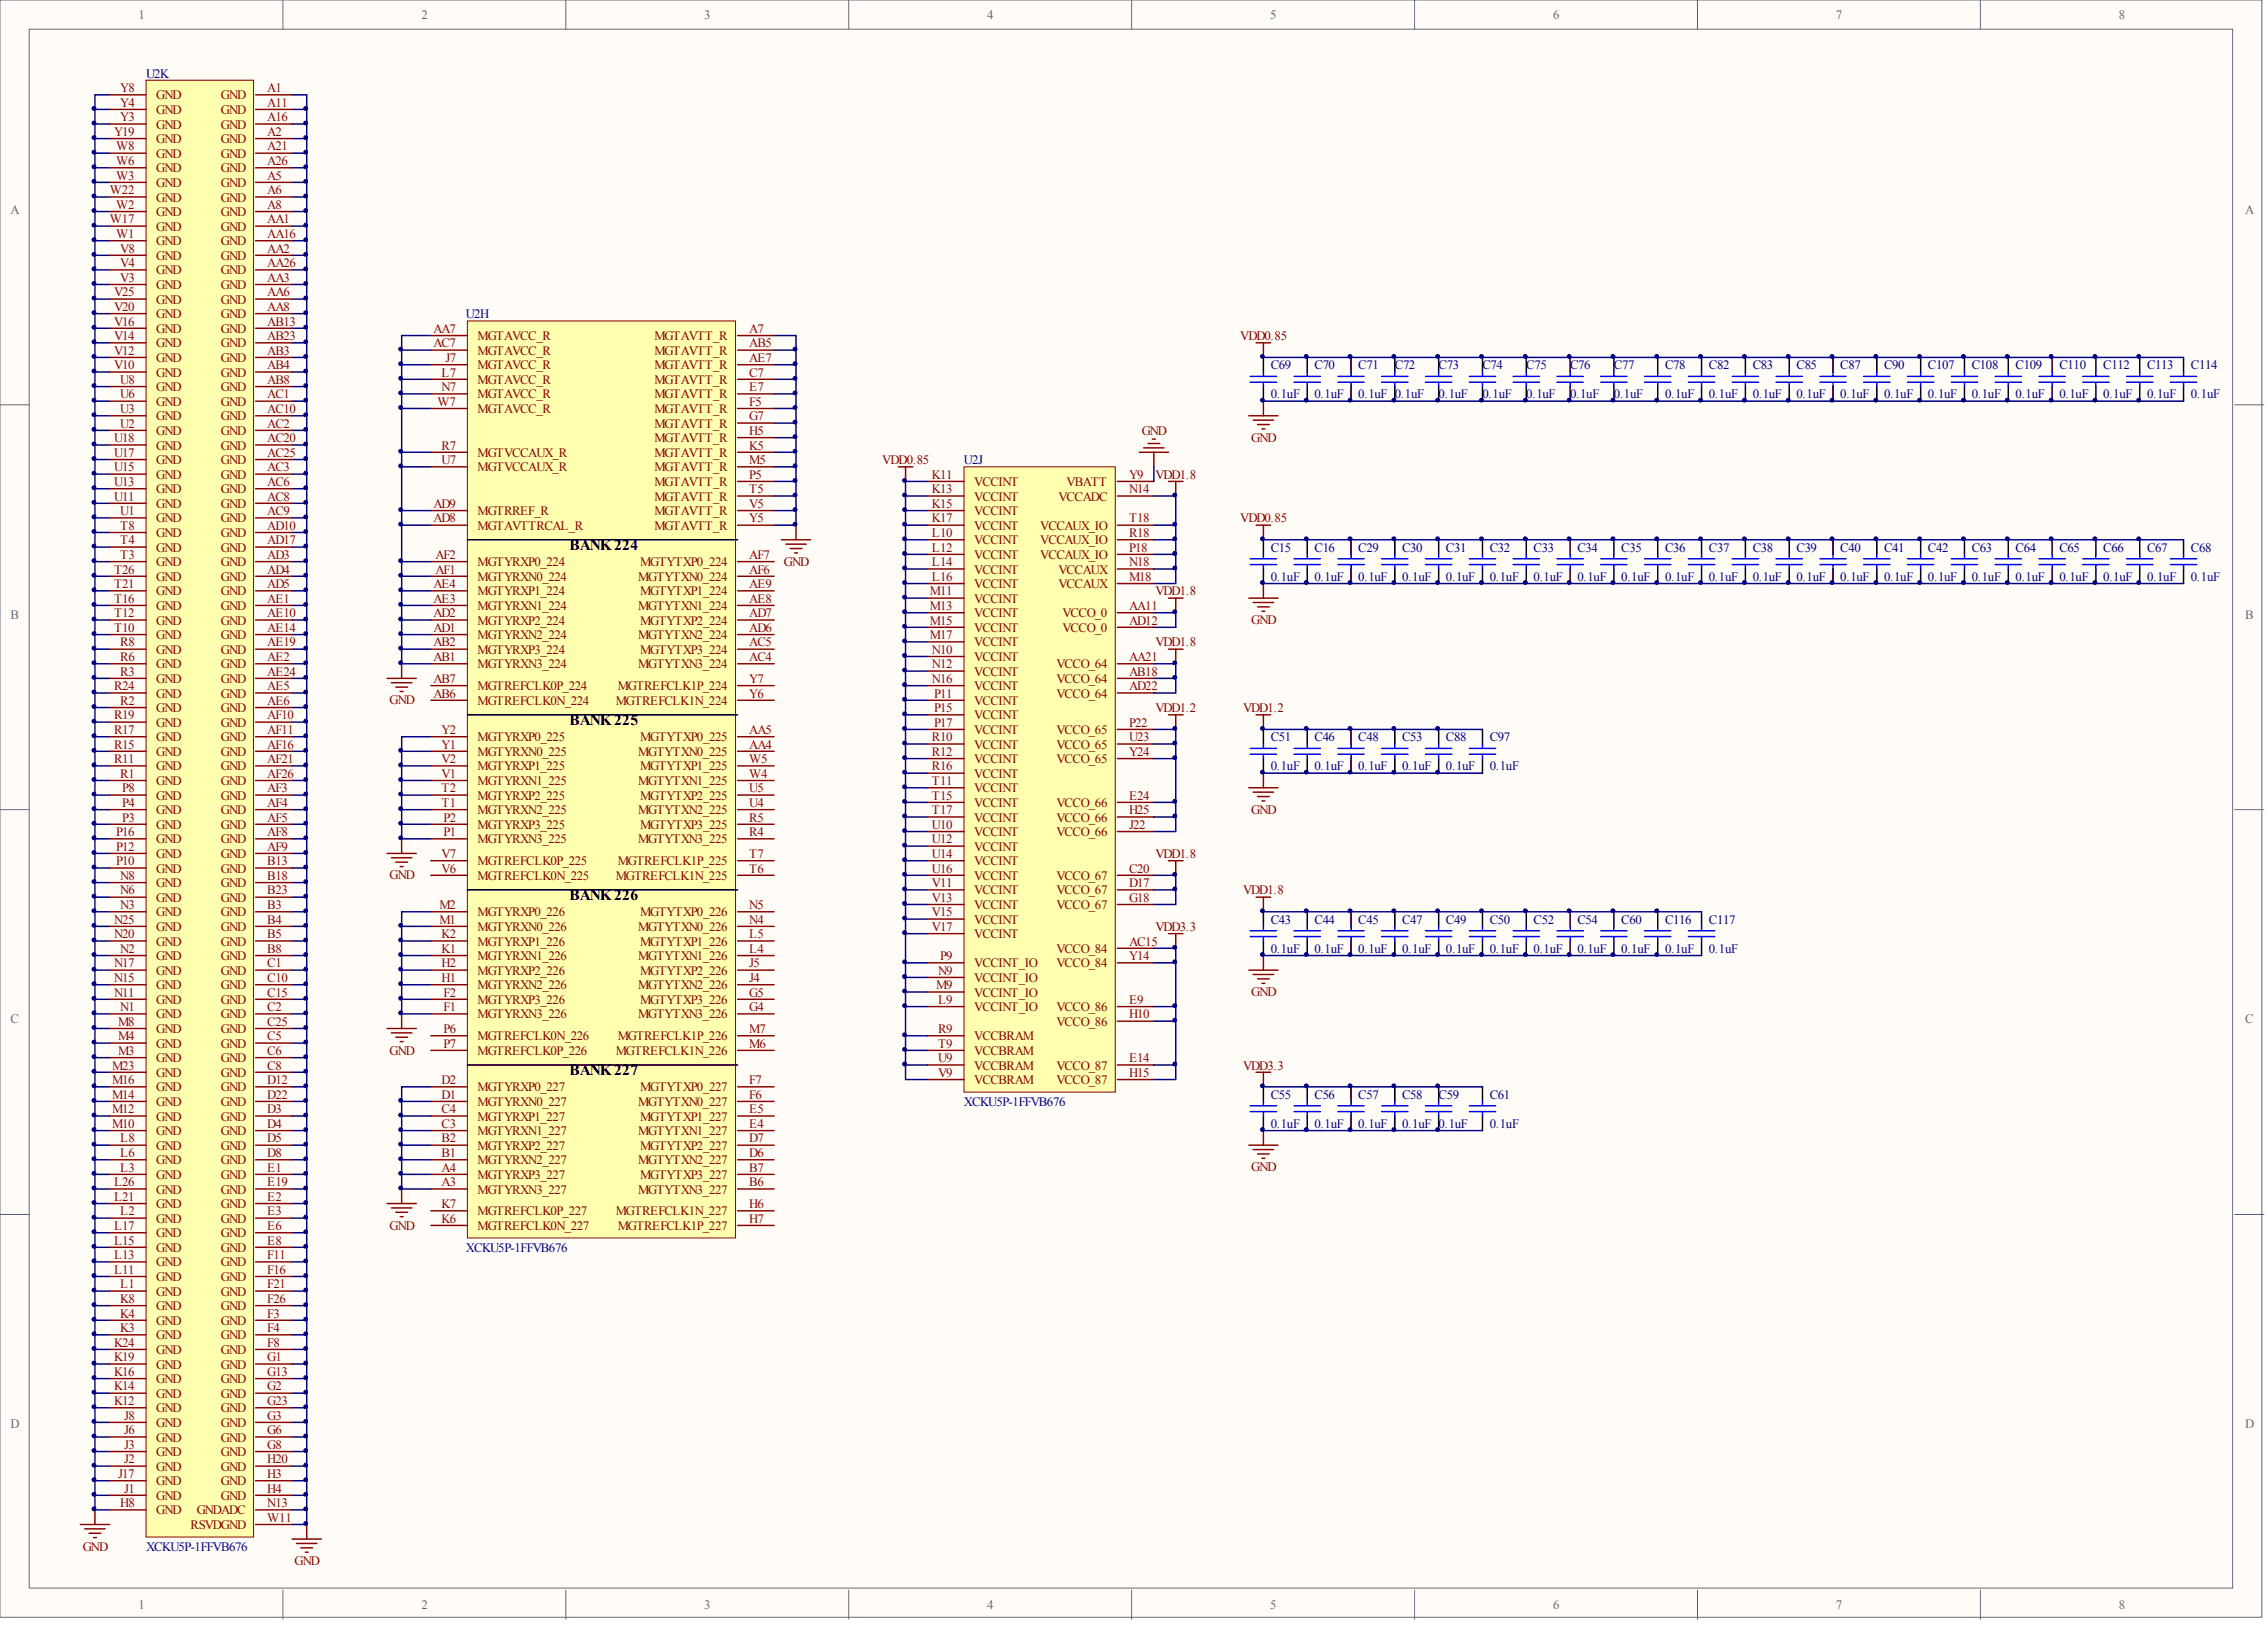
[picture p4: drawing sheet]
<svg xmlns="http://www.w3.org/2000/svg" width="393mm" height="282mm" viewBox="0 0 393 282" stroke-linecap="round" stroke-linejoin="round" font-family="sans-serif">
<defs><g id="words">
<g font-size="2.7">
<text x="98.8" y="95.4">BANK224</text>
<text x="98.8" y="125.8">BANK225</text>
<text x="98.8" y="156.1">BANK226</text>
<text x="98.8" y="186.5">BANK227</text>
</g>
<g font-size="2.2" fill="#696969">
<text x="24" y="3.3">1</text>
<text x="73.1" y="3.3">2</text>
<text x="122.2" y="3.3">3</text>
<text x="171.3" y="3.3">4</text>
<text x="220.4" y="3.3">5</text>
<text x="269.5" y="3.3">6</text>
<text x="318.6" y="3.3">7</text>
<text x="367.6" y="3.3">8</text>
<text x="1.8" y="37.1">A</text>
<text x="389.6" y="37.1">A</text>
<text x="1.8" y="107.3">B</text>
<text x="389.6" y="107.3">B</text>
<text x="1.8" y="177.5">C</text>
<text x="389.6" y="177.5">C</text>
<text x="1.8" y="247.7">D</text>
<text x="389.6" y="247.7">D</text>
<text x="24" y="279.1">1</text>
<text x="73.1" y="279.1">2</text>
<text x="122.2" y="279.1">3</text>
<text x="171.3" y="279.1">4</text>
<text x="220.4" y="279.1">5</text>
<text x="269.5" y="279.1">6</text>
<text x="318.6" y="279.1">7</text>
<text x="367.6" y="279.1">8</text>
</g>
<g font-size="2.2" fill="#800">
<text x="20.9" y="16">Y8</text>
<text x="27.1" y="17.2">GND</text>
<text x="38.3" y="17.2">GND</text>
<text x="46.4" y="16">A1</text>
<text x="19.8" y="23.6">Y19</text>
<text x="20.9" y="21">Y3</text>
<text x="20.9" y="18.5">Y4</text>
<text x="27.1" y="22.3">GND</text>
<text x="27.1" y="19.8">GND</text>
<text x="38.3" y="19.8">GND</text>
<text x="38.3" y="22.3">GND</text>
<text x="46.4" y="18.5">A11</text>
<text x="46.4" y="21">A16</text>
<text x="46.4" y="23.6">A2</text>
<text x="20.1" y="28.6">W6</text>
<text x="20.1" y="26.1">W8</text>
<text x="27.1" y="29.9">GND</text>
<text x="27.1" y="27.4">GND</text>
<text x="27.1" y="24.8">GND</text>
<text x="38.3" y="24.8">GND</text>
<text x="38.3" y="27.4">GND</text>
<text x="38.3" y="29.9">GND</text>
<text x="46.4" y="26.1">A21</text>
<text x="46.4" y="28.6">A26</text>
<text x="19.1" y="33.7">W22</text>
<text x="20.1" y="31.2">W3</text>
<text x="27.1" y="35">GND</text>
<text x="27.1" y="32.4">GND</text>
<text x="38.3" y="32.4">GND</text>
<text x="38.3" y="35">GND</text>
<text x="46.4" y="31.2">A5</text>
<text x="46.4" y="33.7">A6</text>
<text x="19.1" y="38.8">W17</text>
<text x="20.1" y="41.3">W1</text>
<text x="20.1" y="36.2">W2</text>
<text x="27.1" y="40">GND</text>
<text x="27.1" y="37.5">GND</text>
<text x="38.3" y="37.5">GND</text>
<text x="38.3" y="40">GND</text>
<text x="46.4" y="36.2">A8</text>
<text x="46.4" y="38.8">AA1</text>
<text x="46.4" y="41.3">AA16</text>
<text x="20.9" y="46.3">V4</text>
<text x="20.9" y="43.8">V8</text>
<text x="27.1" y="47.6">GND</text>
<text x="27.1" y="45.1">GND</text>
<text x="27.1" y="42.5">GND</text>
<text x="38.3" y="42.5">GND</text>
<text x="38.3" y="45.1">GND</text>
<text x="38.3" y="47.6">GND</text>
<text x="46.4" y="43.8">AA2</text>
<text x="46.4" y="46.3">AA26</text>
<text x="19.8" y="51.4">V25</text>
<text x="19.8" y="53.9">V20</text>
<text x="20.9" y="48.9">V3</text>
<text x="27.1" y="52.7">GND</text>
<text x="27.1" y="50.1">GND</text>
<text x="38.3" y="50.1">GND</text>
<text x="38.3" y="52.7">GND</text>
<text x="46.4" y="48.9">AA3</text>
<text x="46.4" y="51.4">AA6</text>
<text x="46.4" y="53.9">AA8</text>
<text x="19.8" y="59">V14</text>
<text x="19.8" y="56.5">V16</text>
<text x="27.1" y="57.7">GND</text>
<text x="27.1" y="55.2">GND</text>
<text x="38.3" y="55.2">GND</text>
<text x="38.3" y="57.7">GND</text>
<text x="46.4" y="56.5">AB13</text>
<text x="46.4" y="59">AB23</text>
<text x="75.2" y="57.7">AA7</text>
<text x="82.9" y="59">MGTAVCC_R</text>
<text x="113.5" y="59">MGTAVTT_R</text>
<text x="130" y="57.7">A7</text>
<text x="19.8" y="64.1">V10</text>
<text x="19.8" y="61.5">V12</text>
<text x="27.1" y="65.3">GND</text>
<text x="27.1" y="62.8">GND</text>
<text x="27.1" y="60.3">GND</text>
<text x="38.3" y="60.3">GND</text>
<text x="38.3" y="62.8">GND</text>
<text x="38.3" y="65.3">GND</text>
<text x="46.4" y="61.5">AB3</text>
<text x="46.4" y="64.1">AB4</text>
<text x="75.2" y="60.3">AC7</text>
<text x="76.6" y="65.3">L7</text>
<text x="77.3" y="62.8">J7</text>
<text x="82.9" y="61.5">MGTAVCC_R</text>
<text x="82.9" y="64.1">MGTAVCC_R</text>
<text x="113.5" y="61.5">MGTAVTT_R</text>
<text x="113.5" y="64.1">MGTAVTT_R</text>
<text x="130" y="60.3">AB5</text>
<text x="130" y="62.8">AE7</text>
<text x="130" y="65.3">C7</text>
<text x="20.9" y="71.6">U3</text>
<text x="20.9" y="69.1">U6</text>
<text x="20.9" y="66.6">U8</text>
<text x="27.1" y="70.4">GND</text>
<text x="27.1" y="67.9">GND</text>
<text x="38.3" y="67.9">GND</text>
<text x="38.3" y="70.4">GND</text>
<text x="46.4" y="66.6">AB8</text>
<text x="46.4" y="69.1">AC1</text>
<text x="46.4" y="71.6">AC10</text>
<text x="75.9" y="70.4">W7</text>
<text x="76.6" y="67.9">N7</text>
<text x="82.9" y="66.6">MGTAVCC_R</text>
<text x="82.9" y="69.1">MGTAVCC_R</text>
<text x="82.9" y="71.6">MGTAVCC_R</text>
<text x="113.5" y="66.6">MGTAVTT_R</text>
<text x="113.5" y="69.1">MGTAVTT_R</text>
<text x="113.5" y="71.6">MGTAVTT_R</text>
<text x="130" y="67.9">E7</text>
<text x="130" y="70.4">F5</text>
<text x="19.8" y="76.7">U18</text>
<text x="20.9" y="74.2">U2</text>
<text x="27.1" y="78">GND</text>
<text x="27.1" y="75.4">GND</text>
<text x="27.1" y="72.9">GND</text>
<text x="38.3" y="72.9">GND</text>
<text x="38.3" y="75.4">GND</text>
<text x="38.3" y="78">GND</text>
<text x="46.4" y="74.2">AC2</text>
<text x="46.4" y="76.7">AC20</text>
<text x="76.6" y="78">R7</text>
<text x="113.5" y="74.2">MGTAVTT_R</text>
<text x="113.5" y="76.7">MGTAVTT_R</text>
<text x="130" y="72.9">G7</text>
<text x="130" y="75.4">H5</text>
<text x="130" y="78">K5</text>
<text x="19.8" y="81.8">U15</text>
<text x="19.8" y="79.2">U17</text>
<text x="27.1" y="83">GND</text>
<text x="27.1" y="80.5">GND</text>
<text x="38.3" y="80.5">GND</text>
<text x="38.3" y="83">GND</text>
<text x="46.4" y="79.2">AC25</text>
<text x="46.4" y="81.8">AC3</text>
<text x="76.6" y="80.5">U7</text>
<text x="82.9" y="79.2">MGTVCCAUX_R</text>
<text x="82.9" y="81.8">MGTVCCAUX_R</text>
<text x="113.5" y="79.2">MGTAVTT_R</text>
<text x="113.5" y="81.8">MGTAVTT_R</text>
<text x="130" y="80.5">M5</text>
<text x="130" y="83">P5</text>
<text x="161.7" y="83">K11</text>
<text x="195.9" y="83">Y9</text>
<text x="19.8" y="86.8">U11</text>
<text x="19.8" y="84.3">U13</text>
<text x="20.9" y="89.4">U1</text>
<text x="27.1" y="88.1">GND</text>
<text x="27.1" y="85.6">GND</text>
<text x="38.3" y="85.6">GND</text>
<text x="38.3" y="88.1">GND</text>
<text x="46.4" y="84.3">AC6</text>
<text x="46.4" y="86.8">AC8</text>
<text x="46.4" y="89.4">AC9</text>
<text x="75.2" y="88.1">AD9</text>
<text x="82.9" y="89.4">MGTRREF_R</text>
<text x="113.5" y="84.3">MGTAVTT_R</text>
<text x="113.5" y="86.8">MGTAVTT_R</text>
<text x="113.5" y="89.4">MGTAVTT_R</text>
<text x="130" y="85.6">T5</text>
<text x="130" y="88.1">V5</text>
<text x="161.7" y="85.6">K13</text>
<text x="161.7" y="88.1">K15</text>
<text x="169" y="84.3">VCCINT</text>
<text x="169" y="86.8">VCCINT</text>
<text x="169" y="89.4">VCCINT</text>
<text x="183.7" y="86.8">VCCADC</text>
<text x="185.1" y="84.3">VBATT</text>
<text x="195.9" y="85.6">N14</text>
<text x="20.9" y="94.4">T4</text>
<text x="20.9" y="91.9">T8</text>
<text x="27.1" y="95.7">GND</text>
<text x="27.1" y="93.2">GND</text>
<text x="27.1" y="90.6">GND</text>
<text x="38.3" y="90.6">GND</text>
<text x="38.3" y="93.2">GND</text>
<text x="38.3" y="95.7">GND</text>
<text x="46.4" y="91.9">AD10</text>
<text x="46.4" y="94.4">AD17</text>
<text x="75.2" y="90.6">AD8</text>
<text x="82.9" y="91.9">MGTAVTTRCAL_R</text>
<text x="113.5" y="91.9">MGTAVTT_R</text>
<text x="130" y="90.6">Y5</text>
<text x="161.7" y="90.6">K17</text>
<text x="161.7" y="93.2">L10</text>
<text x="161.7" y="95.7">L12</text>
<text x="169" y="91.9">VCCINT</text>
<text x="169" y="94.4">VCCINT</text>
<text x="180.5" y="94.4">VCCAUX_IO</text>
<text x="180.5" y="91.9">VCCAUX_IO</text>
<text x="195.9" y="95.7">P18</text>
<text x="195.9" y="93.2">R18</text>
<text x="195.9" y="90.6">T18</text>
<text x="19.8" y="99.5">T26</text>
<text x="20.9" y="97">T3</text>
<text x="27.1" y="100.7">GND</text>
<text x="27.1" y="98.2">GND</text>
<text x="38.3" y="98.2">GND</text>
<text x="38.3" y="100.7">GND</text>
<text x="46.4" y="97">AD3</text>
<text x="46.4" y="99.5">AD4</text>
<text x="75.5" y="99.5">AF1</text>
<text x="75.5" y="97">AF2</text>
<text x="82.9" y="100.7">MGTYRXN0_224</text>
<text x="82.9" y="98.2">MGTYRXP0_224</text>
<text x="110.7" y="100.7">MGTYTXN0_224</text>
<text x="111.1" y="98.2">MGTYTXP0_224</text>
<text x="130" y="99.5">AF6</text>
<text x="130" y="97">AF7</text>
<text x="161.7" y="98.2">L14</text>
<text x="161.7" y="100.7">L16</text>
<text x="169" y="97">VCCINT</text>
<text x="169" y="99.5">VCCINT</text>
<text x="180.5" y="97">VCCAUX_IO</text>
<text x="183.7" y="99.5">VCCAUX</text>
<text x="195.9" y="100.7">M18</text>
<text x="195.9" y="98.2">N18</text>
<text x="19.8" y="107.1">T12</text>
<text x="19.8" y="104.5">T16</text>
<text x="19.8" y="102">T21</text>
<text x="27.1" y="105.8">GND</text>
<text x="27.1" y="103.3">GND</text>
<text x="38.3" y="103.3">GND</text>
<text x="38.3" y="105.8">GND</text>
<text x="46.4" y="102">AD5</text>
<text x="46.4" y="104.5">AE1</text>
<text x="46.4" y="107.1">AE10</text>
<text x="75.2" y="104.5">AE3</text>
<text x="75.2" y="102">AE4</text>
<text x="75.2" y="107.1">AD2</text>
<text x="82.9" y="105.8">MGTYRXN1_224</text>
<text x="82.9" y="103.3">MGTYRXP1_224</text>
<text x="110.7" y="105.8">MGTYTXN1_224</text>
<text x="111.1" y="103.3">MGTYTXP1_224</text>
<text x="130" y="104.5">AE8</text>
<text x="130" y="102">AE9</text>
<text x="130" y="107.1">AD7</text>
<text x="161.4" y="103.3">M11</text>
<text x="161.4" y="105.8">M13</text>
<text x="169" y="102">VCCINT</text>
<text x="169" y="104.5">VCCINT</text>
<text x="169" y="107.1">VCCINT</text>
<text x="183.7" y="102">VCCAUX</text>
<text x="184.3" y="107.1">VCCO_0</text>
<text x="195.9" y="105.8">AA11</text>
<text x="19.8" y="109.6">T10</text>
<text x="20.9" y="112.1">R8</text>
<text x="27.1" y="113.4">GND</text>
<text x="27.1" y="110.9">GND</text>
<text x="27.1" y="108.3">GND</text>
<text x="38.3" y="108.3">GND</text>
<text x="38.3" y="110.9">GND</text>
<text x="38.3" y="113.4">GND</text>
<text x="46.4" y="109.6">AE14</text>
<text x="46.4" y="112.1">AE19</text>
<text x="75.2" y="109.6">AD1</text>
<text x="75.2" y="112.1">AB2</text>
<text x="82.9" y="110.9">MGTYRXN2_224</text>
<text x="82.9" y="108.3">MGTYRXP2_224</text>
<text x="82.9" y="113.4">MGTYRXP3_224</text>
<text x="110.7" y="110.9">MGTYTXN2_224</text>
<text x="111.1" y="108.3">MGTYTXP2_224</text>
<text x="111.1" y="113.4">MGTYTXP3_224</text>
<text x="130" y="109.6">AD6</text>
<text x="130" y="112.1">AC5</text>
<text x="161.4" y="108.3">M15</text>
<text x="161.4" y="110.9">M17</text>
<text x="161.7" y="113.4">N10</text>
<text x="169" y="109.6">VCCINT</text>
<text x="169" y="112.1">VCCINT</text>
<text x="184.3" y="109.6">VCCO_0</text>
<text x="195.9" y="108.3">AD12</text>
<text x="19.8" y="119.7">R24</text>
<text x="20.9" y="117.2">R3</text>
<text x="20.9" y="114.7">R6</text>
<text x="27.1" y="118.5">GND</text>
<text x="27.1" y="115.9">GND</text>
<text x="38.3" y="115.9">GND</text>
<text x="38.3" y="118.5">GND</text>
<text x="46.4" y="114.7">AE2</text>
<text x="46.4" y="117.2">AE24</text>
<text x="46.4" y="119.7">AE5</text>
<text x="75.2" y="118.5">AB7</text>
<text x="75.2" y="114.7">AB1</text>
<text x="82.9" y="119.7">MGTREFCLK0P_224</text>
<text x="82.9" y="115.9">MGTYRXN3_224</text>
<text x="107.2" y="119.7">MGTREFCLK1P_224</text>
<text x="110.7" y="115.9">MGTYTXN3_224</text>
<text x="130" y="118.5">Y7</text>
<text x="130" y="114.7">AC4</text>
<text x="161.7" y="115.9">N12</text>
<text x="161.7" y="118.5">N16</text>
<text x="169" y="114.7">VCCINT</text>
<text x="169" y="117.2">VCCINT</text>
<text x="169" y="119.7">VCCINT</text>
<text x="183.3" y="115.9">VCCO_64</text>
<text x="183.3" y="118.5">VCCO_64</text>
<text x="195.9" y="114.7">AA21</text>
<text x="195.9" y="117.2">AB18</text>
<text x="195.9" y="119.7">AD22</text>
<text x="19.8" y="124.8">R19</text>
<text x="20.9" y="122.3">R2</text>
<text x="27.1" y="123.5">GND</text>
<text x="27.1" y="121">GND</text>
<text x="38.3" y="121">GND</text>
<text x="38.3" y="123.5">GND</text>
<text x="46.4" y="122.3">AE6</text>
<text x="46.4" y="124.8">AF10</text>
<text x="75.2" y="121">AB6</text>
<text x="82.9" y="122.3">MGTREFCLK0N_224</text>
<text x="106.8" y="122.3">MGTREFCLK1N_224</text>
<text x="130" y="121">Y6</text>
<text x="162.1" y="121">P11</text>
<text x="162.1" y="123.5">P15</text>
<text x="169" y="122.3">VCCINT</text>
<text x="169" y="124.8">VCCINT</text>
<text x="183.3" y="121">VCCO_64</text>
<text x="19.8" y="129.8">R15</text>
<text x="19.8" y="127.3">R17</text>
<text x="27.1" y="131.1">GND</text>
<text x="27.1" y="128.6">GND</text>
<text x="27.1" y="126.1">GND</text>
<text x="38.3" y="126.1">GND</text>
<text x="38.3" y="128.6">GND</text>
<text x="38.3" y="131.1">GND</text>
<text x="46.4" y="127.3">AF11</text>
<text x="46.4" y="129.8">AF16</text>
<text x="76.6" y="129.8">Y1</text>
<text x="76.6" y="127.3">Y2</text>
<text x="82.9" y="131.1">MGTYRXN0_225</text>
<text x="82.9" y="128.6">MGTYRXP0_225</text>
<text x="110.7" y="131.1">MGTYTXN0_225</text>
<text x="111.1" y="128.6">MGTYTXP0_225</text>
<text x="130" y="129.8">AA4</text>
<text x="130" y="127.3">AA5</text>
<text x="161.7" y="128.6">R10</text>
<text x="161.7" y="131.1">R12</text>
<text x="162.1" y="126.1">P17</text>
<text x="169" y="127.3">VCCINT</text>
<text x="169" y="129.8">VCCINT</text>
<text x="183.3" y="127.3">VCCO_65</text>
<text x="183.3" y="129.8">VCCO_65</text>
<text x="195.9" y="126.1">P22</text>
<text x="195.9" y="128.6">U23</text>
<text x="195.9" y="131.1">Y24</text>
<text x="19.8" y="132.4">R11</text>
<text x="20.9" y="134.9">R1</text>
<text x="21.2" y="137.4">P8</text>
<text x="27.1" y="136.2">GND</text>
<text x="27.1" y="133.6">GND</text>
<text x="38.3" y="133.6">GND</text>
<text x="38.3" y="136.2">GND</text>
<text x="46.4" y="132.4">AF21</text>
<text x="46.4" y="134.9">AF26</text>
<text x="46.4" y="137.4">AF3</text>
<text x="76.6" y="134.9">V1</text>
<text x="76.6" y="132.4">V2</text>
<text x="76.6" y="137.4">T2</text>
<text x="82.9" y="136.2">MGTYRXN1_225</text>
<text x="82.9" y="133.6">MGTYRXP1_225</text>
<text x="110.7" y="136.2">MGTYTXN1_225</text>
<text x="111.1" y="133.6">MGTYTXP1_225</text>
<text x="130" y="134.9">W4</text>
<text x="130" y="132.4">W5</text>
<text x="130" y="137.4">U5</text>
<text x="161.7" y="133.6">R16</text>
<text x="161.7" y="136.2">T11</text>
<text x="169" y="132.4">VCCINT</text>
<text x="169" y="134.9">VCCINT</text>
<text x="169" y="137.4">VCCINT</text>
<text x="183.3" y="132.4">VCCO_65</text>
<text x="21.2" y="142.5">P3</text>
<text x="21.2" y="140">P4</text>
<text x="27.1" y="143.8">GND</text>
<text x="27.1" y="141.2">GND</text>
<text x="27.1" y="138.7">GND</text>
<text x="38.3" y="138.7">GND</text>
<text x="38.3" y="141.2">GND</text>
<text x="38.3" y="143.8">GND</text>
<text x="46.4" y="140">AF4</text>
<text x="46.4" y="142.5">AF5</text>
<text x="76.6" y="140">T1</text>
<text x="77" y="142.5">P2</text>
<text x="82.9" y="141.2">MGTYRXN2_225</text>
<text x="82.9" y="138.7">MGTYRXP2_225</text>
<text x="82.9" y="143.8">MGTYRXP3_225</text>
<text x="110.7" y="141.2">MGTYTXN2_225</text>
<text x="111.1" y="138.7">MGTYTXP2_225</text>
<text x="111.1" y="143.8">MGTYTXP3_225</text>
<text x="130" y="140">U4</text>
<text x="130" y="142.5">R5</text>
<text x="161.7" y="138.7">T15</text>
<text x="161.7" y="141.2">T17</text>
<text x="161.7" y="143.8">U10</text>
<text x="169" y="140">VCCINT</text>
<text x="169" y="142.5">VCCINT</text>
<text x="183.3" y="140">VCCO_66</text>
<text x="183.3" y="142.5">VCCO_66</text>
<text x="195.9" y="138.7">E24</text>
<text x="195.9" y="141.2">H25</text>
<text x="195.9" y="143.8">J22</text>
<text x="20.1" y="147.6">P12</text>
<text x="20.1" y="145">P16</text>
<text x="27.1" y="148.8">GND</text>
<text x="27.1" y="146.3">GND</text>
<text x="38.3" y="146.3">GND</text>
<text x="38.3" y="148.8">GND</text>
<text x="46.4" y="145">AF8</text>
<text x="46.4" y="147.6">AF9</text>
<text x="76.6" y="148.8">V7</text>
<text x="77" y="145">P1</text>
<text x="82.9" y="146.3">MGTYRXN3_225</text>
<text x="110.7" y="146.3">MGTYTXN3_225</text>
<text x="130" y="148.8">T7</text>
<text x="130" y="145">R4</text>
<text x="161.7" y="146.3">U12</text>
<text x="161.7" y="148.8">U14</text>
<text x="169" y="145">VCCINT</text>
<text x="169" y="147.6">VCCINT</text>
<text x="183.3" y="145">VCCO_66</text>
<text x="20.1" y="150.1">P10</text>
<text x="20.9" y="155.2">N6</text>
<text x="20.9" y="152.6">N8</text>
<text x="27.1" y="153.9">GND</text>
<text x="27.1" y="151.4">GND</text>
<text x="38.3" y="151.4">GND</text>
<text x="38.3" y="153.9">GND</text>
<text x="46.4" y="150.1">B13</text>
<text x="46.4" y="152.6">B18</text>
<text x="46.4" y="155.2">B23</text>
<text x="76.6" y="151.4">V6</text>
<text x="82.9" y="152.6">MGTREFCLK0N_225</text>
<text x="82.9" y="150.1">MGTREFCLK0P_225</text>
<text x="106.8" y="152.6">MGTREFCLK1N_225</text>
<text x="107.2" y="150.1">MGTREFCLK1P_225</text>
<text x="130" y="151.4">T6</text>
<text x="161.7" y="151.4">U16</text>
<text x="161.7" y="153.9">V11</text>
<text x="169" y="150.1">VCCINT</text>
<text x="169" y="152.6">VCCINT</text>
<text x="169" y="155.2">VCCINT</text>
<text x="183.3" y="152.6">VCCO_67</text>
<text x="183.3" y="155.2">VCCO_67</text>
<text x="195.9" y="151.4">C20</text>
<text x="195.9" y="153.9">D17</text>
<text x="19.8" y="160.2">N25</text>
<text x="20.9" y="157.7">N3</text>
<text x="27.1" y="161.5">GND</text>
<text x="27.1" y="159">GND</text>
<text x="27.1" y="156.4">GND</text>
<text x="38.3" y="156.4">GND</text>
<text x="38.3" y="159">GND</text>
<text x="38.3" y="161.5">GND</text>
<text x="46.4" y="157.7">B3</text>
<text x="46.4" y="160.2">B4</text>
<text x="76.3" y="160.2">M1</text>
<text x="76.3" y="157.7">M2</text>
<text x="82.9" y="161.5">MGTYRXN0_226</text>
<text x="82.9" y="159">MGTYRXP0_226</text>
<text x="110.7" y="161.5">MGTYTXN0_226</text>
<text x="111.1" y="159">MGTYTXP0_226</text>
<text x="130" y="160.2">N4</text>
<text x="130" y="157.7">N5</text>
<text x="161.7" y="156.4">V13</text>
<text x="161.7" y="159">V15</text>
<text x="161.7" y="161.5">V17</text>
<text x="169" y="157.7">VCCINT</text>
<text x="169" y="160.2">VCCINT</text>
<text x="183.3" y="157.7">VCCO_67</text>
<text x="195.9" y="156.4">G18</text>
<text x="19.8" y="167.8">N17</text>
<text x="19.8" y="162.7">N20</text>
<text x="20.9" y="165.3">N2</text>
<text x="27.1" y="166.5">GND</text>
<text x="27.1" y="164">GND</text>
<text x="38.3" y="164">GND</text>
<text x="38.3" y="166.5">GND</text>
<text x="46.4" y="162.7">B5</text>
<text x="46.4" y="165.3">B8</text>
<text x="46.4" y="167.8">C1</text>
<text x="76.6" y="165.3">K1</text>
<text x="76.6" y="162.7">K2</text>
<text x="76.6" y="167.8">H2</text>
<text x="82.9" y="166.5">MGTYRXN1_226</text>
<text x="82.9" y="164">MGTYRXP1_226</text>
<text x="110.7" y="166.5">MGTYTXN1_226</text>
<text x="111.1" y="164">MGTYTXP1_226</text>
<text x="130" y="165.3">L4</text>
<text x="130" y="162.7">L5</text>
<text x="130" y="167.8">J5</text>
<text x="163.1" y="166.5">P9</text>
<text x="169" y="162.7">VCCINT</text>
<text x="169" y="167.8">VCCINT_IO</text>
<text x="183.3" y="165.3">VCCO_84</text>
<text x="183.3" y="167.8">VCCO_84</text>
<text x="195.9" y="164">AC15</text>
<text x="195.9" y="166.5">Y14</text>
<text x="19.8" y="172.9">N11</text>
<text x="19.8" y="170.3">N15</text>
<text x="27.1" y="171.6">GND</text>
<text x="27.1" y="169.1">GND</text>
<text x="38.3" y="169.1">GND</text>
<text x="38.3" y="171.6">GND</text>
<text x="46.4" y="170.3">C10</text>
<text x="46.4" y="172.9">C15</text>
<text x="76.6" y="170.3">H1</text>
<text x="77" y="172.9">F2</text>
<text x="82.9" y="171.6">MGTYRXN2_226</text>
<text x="82.9" y="169.1">MGTYRXP2_226</text>
<text x="110.7" y="171.6">MGTYTXN2_226</text>
<text x="111.1" y="169.1">MGTYTXP2_226</text>
<text x="130" y="170.3">J4</text>
<text x="130" y="172.9">G5</text>
<text x="162.4" y="171.6">M9</text>
<text x="162.8" y="169.1">N9</text>
<text x="169" y="172.9">VCCINT_IO</text>
<text x="169" y="170.3">VCCINT_IO</text>
<text x="20.5" y="177.9">M8</text>
<text x="20.9" y="175.4">N1</text>
<text x="27.1" y="179.2">GND</text>
<text x="27.1" y="176.7">GND</text>
<text x="27.1" y="174.1">GND</text>
<text x="38.3" y="174.1">GND</text>
<text x="38.3" y="176.7">GND</text>
<text x="38.3" y="179.2">GND</text>
<text x="46.4" y="175.4">C2</text>
<text x="46.4" y="177.9">C25</text>
<text x="77" y="179.2">P6</text>
<text x="77" y="175.4">F1</text>
<text x="82.9" y="176.7">MGTYRXN3_226</text>
<text x="82.9" y="174.1">MGTYRXP3_226</text>
<text x="110.7" y="176.7">MGTYTXN3_226</text>
<text x="111.1" y="174.1">MGTYTXP3_226</text>
<text x="130" y="179.2">M7</text>
<text x="130" y="175.4">G4</text>
<text x="162.8" y="179.2">R9</text>
<text x="162.8" y="174.1">L9</text>
<text x="169" y="175.4">VCCINT_IO</text>
<text x="183.3" y="175.4">VCCO_86</text>
<text x="183.3" y="177.9">VCCO_86</text>
<text x="195.9" y="174.1">E9</text>
<text x="195.9" y="176.7">H10</text>
<text x="19.4" y="185.5">M23</text>
<text x="20.5" y="183">M3</text>
<text x="20.5" y="180.5">M4</text>
<text x="27.1" y="184.3">GND</text>
<text x="27.1" y="181.7">GND</text>
<text x="38.3" y="181.7">GND</text>
<text x="38.3" y="184.3">GND</text>
<text x="46.4" y="180.5">C5</text>
<text x="46.4" y="183">C6</text>
<text x="46.4" y="185.5">C8</text>
<text x="77" y="181.7">P7</text>
<text x="82.9" y="180.5">MGTREFCLK0N_226</text>
<text x="82.9" y="183">MGTREFCLK0P_226</text>
<text x="106.8" y="183">MGTREFCLK1N_226</text>
<text x="107.2" y="180.5">MGTREFCLK1P_226</text>
<text x="130" y="181.7">M6</text>
<text x="162.8" y="181.7">T9</text>
<text x="162.8" y="184.3">U9</text>
<text x="169" y="180.5">VCCBRAM</text>
<text x="169" y="183">VCCBRAM</text>
<text x="169" y="185.5">VCCBRAM</text>
<text x="183.3" y="185.5">VCCO_87</text>
<text x="195.9" y="184.3">E14</text>
<text x="19.4" y="190.6">M14</text>
<text x="19.4" y="188.1">M16</text>
<text x="27.1" y="191.8">GND</text>
<text x="27.1" y="189.3">GND</text>
<text x="27.1" y="186.8">GND</text>
<text x="38.3" y="186.8">GND</text>
<text x="38.3" y="189.3">GND</text>
<text x="38.3" y="191.8">GND</text>
<text x="46.4" y="188.1">D12</text>
<text x="46.4" y="190.6">D22</text>
<text x="76.6" y="190.6">D1</text>
<text x="76.6" y="188.1">D2</text>
<text x="82.9" y="191.8">MGTYRXN0_227</text>
<text x="82.9" y="189.3">MGTYRXP0_227</text>
<text x="110.7" y="191.8">MGTYTXN0_227</text>
<text x="111.1" y="189.3">MGTYTXP0_227</text>
<text x="130" y="190.6">F6</text>
<text x="130" y="188.1">F7</text>
<text x="162.8" y="186.8">V9</text>
<text x="169" y="188.1">VCCBRAM</text>
<text x="183.3" y="188.1">VCCO_87</text>
<text x="195.9" y="186.8">H15</text>
<text x="19.4" y="195.6">M10</text>
<text x="19.4" y="193.1">M12</text>
<text x="27.1" y="196.9">GND</text>
<text x="27.1" y="194.4">GND</text>
<text x="38.3" y="194.4">GND</text>
<text x="38.3" y="196.9">GND</text>
<text x="46.4" y="193.1">D3</text>
<text x="46.4" y="195.6">D4</text>
<text x="76.6" y="195.6">C3</text>
<text x="76.6" y="193.1">C4</text>
<text x="82.9" y="196.9">MGTYRXN1_227</text>
<text x="82.9" y="194.4">MGTYRXP1_227</text>
<text x="110.7" y="196.9">MGTYTXN1_227</text>
<text x="111.1" y="194.4">MGTYTXP1_227</text>
<text x="130" y="195.6">E4</text>
<text x="130" y="193.1">E5</text>
<text x="20.9" y="203.2">L3</text>
<text x="20.9" y="200.7">L6</text>
<text x="20.9" y="198.2">L8</text>
<text x="27.1" y="202">GND</text>
<text x="27.1" y="199.4">GND</text>
<text x="38.3" y="199.4">GND</text>
<text x="38.3" y="202">GND</text>
<text x="46.4" y="198.2">D5</text>
<text x="46.4" y="200.7">D8</text>
<text x="46.4" y="203.2">E1</text>
<text x="76.6" y="200.7">B1</text>
<text x="76.6" y="198.2">B2</text>
<text x="76.6" y="203.2">A4</text>
<text x="82.9" y="202">MGTYRXN2_227</text>
<text x="82.9" y="199.4">MGTYRXP2_227</text>
<text x="110.7" y="202">MGTYTXN2_227</text>
<text x="111.1" y="199.4">MGTYTXP2_227</text>
<text x="130" y="200.7">D6</text>
<text x="130" y="198.2">D7</text>
<text x="130" y="203.2">B7</text>
<text x="19.8" y="208.3">L21</text>
<text x="19.8" y="205.8">L26</text>
<text x="27.1" y="209.6">GND</text>
<text x="27.1" y="207">GND</text>
<text x="27.1" y="204.5">GND</text>
<text x="38.3" y="204.5">GND</text>
<text x="38.3" y="207">GND</text>
<text x="38.3" y="209.6">GND</text>
<text x="46.4" y="205.8">E19</text>
<text x="46.4" y="208.3">E2</text>
<text x="76.6" y="209.6">K7</text>
<text x="76.6" y="205.8">A3</text>
<text x="82.9" y="207">MGTYRXN3_227</text>
<text x="82.9" y="204.5">MGTYRXP3_227</text>
<text x="110.7" y="207">MGTYTXN3_227</text>
<text x="111.1" y="204.5">MGTYTXP3_227</text>
<text x="130" y="209.6">H6</text>
<text x="130" y="205.8">B6</text>
<text x="19.8" y="215.9">L15</text>
<text x="19.8" y="213.4">L17</text>
<text x="20.9" y="210.8">L2</text>
<text x="27.1" y="214.6">GND</text>
<text x="27.1" y="212.1">GND</text>
<text x="38.3" y="212.1">GND</text>
<text x="38.3" y="214.6">GND</text>
<text x="46.4" y="210.8">E3</text>
<text x="46.4" y="213.4">E6</text>
<text x="46.4" y="215.9">E8</text>
<text x="76.6" y="212.1">K6</text>
<text x="82.9" y="213.4">MGTREFCLK0N_227</text>
<text x="82.9" y="210.8">MGTREFCLK0P_227</text>
<text x="106.8" y="210.8">MGTREFCLK1N_227</text>
<text x="107.2" y="213.4">MGTREFCLK1P_227</text>
<text x="130" y="212.1">H7</text>
<text x="19.8" y="220.9">L11</text>
<text x="19.8" y="218.4">L13</text>
<text x="27.1" y="219.7">GND</text>
<text x="27.1" y="217.2">GND</text>
<text x="38.3" y="219.7">GND</text>
<text x="38.3" y="217.2">GND</text>
<text x="46.4" y="218.4">F11</text>
<text x="46.4" y="220.9">F16</text>
<text x="20.9" y="226">K8</text>
<text x="20.9" y="223.5">L1</text>
<text x="27.1" y="227.3">GND</text>
<text x="27.1" y="224.7">GND</text>
<text x="27.1" y="222.2">GND</text>
<text x="38.3" y="222.2">GND</text>
<text x="38.3" y="224.7">GND</text>
<text x="38.3" y="227.3">GND</text>
<text x="46.4" y="223.5">F21</text>
<text x="46.4" y="226">F26</text>
<text x="19.8" y="233.6">K24</text>
<text x="20.9" y="231.1">K3</text>
<text x="20.9" y="228.5">K4</text>
<text x="27.1" y="232.3">GND</text>
<text x="27.1" y="229.8">GND</text>
<text x="38.3" y="229.8">GND</text>
<text x="38.3" y="232.3">GND</text>
<text x="46.4" y="228.5">F3</text>
<text x="46.4" y="231.1">F4</text>
<text x="46.4" y="233.6">F8</text>
<text x="19.8" y="238.7">K16</text>
<text x="19.8" y="236.1">K19</text>
<text x="27.1" y="239.9">GND</text>
<text x="27.1" y="237.4">GND</text>
<text x="27.1" y="234.9">GND</text>
<text x="38.3" y="234.9">GND</text>
<text x="38.3" y="237.4">GND</text>
<text x="38.3" y="239.9">GND</text>
<text x="46.4" y="236.1">G1</text>
<text x="46.4" y="238.7">G13</text>
<text x="19.8" y="243.7">K12</text>
<text x="19.8" y="241.2">K14</text>
<text x="27.1" y="245">GND</text>
<text x="27.1" y="242.5">GND</text>
<text x="38.3" y="242.5">GND</text>
<text x="38.3" y="245">GND</text>
<text x="46.4" y="241.2">G2</text>
<text x="46.4" y="243.7">G23</text>
<text x="21.6" y="251.3">J3</text>
<text x="21.6" y="248.8">J6</text>
<text x="21.6" y="246.3">J8</text>
<text x="27.1" y="250">GND</text>
<text x="27.1" y="247.5">GND</text>
<text x="38.3" y="247.5">GND</text>
<text x="38.3" y="250">GND</text>
<text x="46.4" y="246.3">G3</text>
<text x="46.4" y="248.8">G6</text>
<text x="46.4" y="251.3">G8</text>
<text x="20.5" y="256.4">J17</text>
<text x="21.6" y="253.8">J2</text>
<text x="27.1" y="257.6">GND</text>
<text x="27.1" y="255.1">GND</text>
<text x="27.1" y="252.6">GND</text>
<text x="38.3" y="252.6">GND</text>
<text x="38.3" y="255.1">GND</text>
<text x="38.3" y="257.6">GND</text>
<text x="46.4" y="253.8">H20</text>
<text x="46.4" y="256.4">H3</text>
<text x="20.9" y="261.4">H8</text>
<text x="21.6" y="258.9">J1</text>
<text x="27.1" y="262.7">GND</text>
<text x="27.1" y="260.2">GND</text>
<text x="34.1" y="262.7">GNDADC</text>
<text x="38.3" y="260.2">GND</text>
<text x="46.4" y="258.9">H4</text>
<text x="46.4" y="264">W11</text>
<text x="46.4" y="261.4">N13</text>
<text x="33.1" y="265.2">RSVDGND</text>
</g>
<g font-size="2.2" fill="#000080">
<text x="25.3" y="13.4">U2K</text>
<text x="80.8" y="55.2">U2H</text>
<text x="220.5" y="64.1">C69</text>
<text x="228.1" y="64.1">C70</text>
<text x="235.7" y="64.1">C71</text>
<text x="242" y="64.1">C72</text>
<text x="249.6" y="64.1">C73</text>
<text x="257.2" y="64.1">C74</text>
<text x="264.8" y="64.1">C75</text>
<text x="272.4" y="64.1">C76</text>
<text x="280" y="64.1">C77</text>
<text x="288.9" y="64.1">C78</text>
<text x="296.5" y="64.1">C82</text>
<text x="304.1" y="64.1">C83</text>
<text x="311.7" y="64.1">C85</text>
<text x="319.3" y="64.1">C87</text>
<text x="326.9" y="64.1">C90</text>
<text x="334.5" y="64.1">C107</text>
<text x="342.1" y="64.1">C108</text>
<text x="349.7" y="64.1">C109</text>
<text x="357.3" y="64.1">C110</text>
<text x="364.9" y="64.1">C112</text>
<text x="372.5" y="64.1">C113</text>
<text x="380.1" y="64.1">C114</text>
<text x="220.5" y="69.1">0.1uF</text>
<text x="228.1" y="69.1">0.1uF</text>
<text x="235.7" y="69.1">0.1uF 0.1uF</text>
<text x="249.6" y="69.1">0.1uF</text>
<text x="257.2" y="69.1">0.1uF</text>
<text x="264.8" y="69.1">0.1uF</text>
<text x="272.4" y="69.1">0.1uF</text>
<text x="280" y="69.1">0.1uF</text>
<text x="288.9" y="69.1">0.1uF</text>
<text x="296.5" y="69.1">0.1uF</text>
<text x="304.1" y="69.1">0.1uF</text>
<text x="311.7" y="69.1">0.1uF</text>
<text x="319.3" y="69.1">0.1uF</text>
<text x="326.9" y="69.1">0.1uF</text>
<text x="334.5" y="69.1">0.1uF</text>
<text x="342.1" y="69.1">0.1uF</text>
<text x="349.7" y="69.1">0.1uF</text>
<text x="357.3" y="69.1">0.1uF</text>
<text x="364.9" y="69.1">0.1uF</text>
<text x="372.5" y="69.1">0.1uF</text>
<text x="380.1" y="69.1">0.1uF</text>
<text x="167.3" y="80.5">U2J</text>
<text x="220.5" y="95.7">C15</text>
<text x="228.1" y="95.7">C16</text>
<text x="235.7" y="95.7">C29</text>
<text x="243.3" y="95.7">C30</text>
<text x="250.9" y="95.7">C31</text>
<text x="258.5" y="95.7">C32</text>
<text x="266.1" y="95.7">C33</text>
<text x="273.7" y="95.7">C34</text>
<text x="281.3" y="95.7">C35</text>
<text x="288.9" y="95.7">C36</text>
<text x="296.5" y="95.7">C37</text>
<text x="304.1" y="95.7">C38</text>
<text x="311.7" y="95.7">C39</text>
<text x="319.3" y="95.7">C40</text>
<text x="326.9" y="95.7">C41</text>
<text x="334.5" y="95.7">C42</text>
<text x="342.1" y="95.7">C63</text>
<text x="349.7" y="95.7">C64</text>
<text x="357.3" y="95.7">C65</text>
<text x="364.9" y="95.7">C66</text>
<text x="372.5" y="95.7">C67</text>
<text x="380.1" y="95.7">C68</text>
<text x="220.5" y="100.7">0.1uF</text>
<text x="228.1" y="100.7">0.1uF</text>
<text x="235.7" y="100.7">0.1uF</text>
<text x="243.3" y="100.7">0.1uF</text>
<text x="250.9" y="100.7">0.1uF</text>
<text x="258.5" y="100.7">0.1uF</text>
<text x="266.1" y="100.7">0.1uF</text>
<text x="273.7" y="100.7">0.1uF</text>
<text x="281.3" y="100.7">0.1uF</text>
<text x="288.9" y="100.7">0.1uF</text>
<text x="296.5" y="100.7">0.1uF</text>
<text x="304.1" y="100.7">0.1uF</text>
<text x="311.7" y="100.7">0.1uF</text>
<text x="319.3" y="100.7">0.1uF</text>
<text x="326.9" y="100.7">0.1uF</text>
<text x="334.5" y="100.7">0.1uF</text>
<text x="342.1" y="100.7">0.1uF</text>
<text x="349.7" y="100.7">0.1uF</text>
<text x="357.3" y="100.7">0.1uF</text>
<text x="364.9" y="100.7">0.1uF</text>
<text x="372.5" y="100.7">0.1uF</text>
<text x="380.1" y="100.7">0.1uF</text>
<text x="220.5" y="128.6">C51</text>
<text x="228.1" y="128.6">C46</text>
<text x="235.7" y="128.6">C48</text>
<text x="243.3" y="128.6">C53</text>
<text x="250.9" y="128.6">C88</text>
<text x="258.5" y="128.6">C97</text>
<text x="220.5" y="133.6">0.1uF</text>
<text x="228.1" y="133.6">0.1uF</text>
<text x="235.7" y="133.6">0.1uF</text>
<text x="243.3" y="133.6">0.1uF</text>
<text x="250.9" y="133.6">0.1uF</text>
<text x="258.5" y="133.6">0.1uF</text>
<text x="220.5" y="160.2">C43</text>
<text x="228.1" y="160.2">C44</text>
<text x="235.7" y="160.2">C45</text>
<text x="243.3" y="160.2">C47</text>
<text x="250.9" y="160.2">C49</text>
<text x="258.5" y="160.2">C50</text>
<text x="266.1" y="160.2">C52</text>
<text x="273.7" y="160.2">C54</text>
<text x="281.3" y="160.2">C60</text>
<text x="288.9" y="160.2">C116</text>
<text x="296.5" y="160.2">C117</text>
<text x="220.5" y="165.3">0.1uF</text>
<text x="228.1" y="165.3">0.1uF</text>
<text x="235.7" y="165.3">0.1uF</text>
<text x="243.3" y="165.3">0.1uF</text>
<text x="250.9" y="165.3">0.1uF</text>
<text x="258.5" y="165.3">0.1uF</text>
<text x="266.1" y="165.3">0.1uF</text>
<text x="273.7" y="165.3">0.1uF</text>
<text x="281.3" y="165.3">0.1uF</text>
<text x="288.9" y="165.3">0.1uF</text>
<text x="296.5" y="165.3">0.1uF</text>
<text x="167.3" y="191.8">XCKU5P-1FFVB676</text>
<text x="220.5" y="190.6">C55</text>
<text x="228.1" y="190.6">C56</text>
<text x="235.7" y="190.6">C57</text>
<text x="243.3" y="190.6">C58</text>
<text x="249.6" y="190.6">C59</text>
<text x="258.5" y="190.6">C61</text>
<text x="220.5" y="195.6">0.1uF</text>
<text x="228.1" y="195.6">0.1uF</text>
<text x="235.7" y="195.6">0.1uF</text>
<text x="243.3" y="195.6">0.1uF 0.1uF</text>
<text x="258.5" y="195.6">0.1uF</text>
<text x="80.8" y="217.2">XCKU5P-1FFVB676</text>
<text x="25.3" y="269">XCKU5P-1FFVB676</text>
</g>
<g font-size="2.2" fill="#800000">
<text x="215.2" y="59">VDD0.85</text>
<text x="198.1" y="75.4">GND</text>
<text x="217.1" y="76.6">GND</text>
<text x="153.1" y="80.5">VDD0.85</text>
<text x="200.5" y="83">VDD1.8</text>
<text x="215.2" y="90.6">VDD0.85</text>
<text x="136" y="98.1">GND</text>
<text x="200.5" y="103.3">VDD1.8</text>
<text x="200.5" y="112.1">VDD1.8</text>
<text x="217.1" y="108.3">GND</text>
<text x="67.6" y="122.2">GND</text>
<text x="200.5" y="123.5">VDD1.2</text>
<text x="215.7" y="123.5">VDD1.2</text>
<text x="217.1" y="141.2">GND</text>
<text x="200.5" y="148.8">VDD1.8</text>
<text x="67.6" y="152.5">GND</text>
<text x="215.7" y="155.2">VDD1.8</text>
<text x="200.5" y="161.5">VDD3.3</text>
<text x="217.1" y="172.8">GND</text>
<text x="67.6" y="182.9">GND</text>
<text x="215.7" y="185.5">VDD3.3</text>
<text x="217.1" y="203.2">GND</text>
<text x="67.6" y="213.3">GND</text>
<text x="14.4" y="268.9">GND</text>
<text x="51.1" y="271.5">GND</text>
</g>
</g></defs>
<g fill="#fffcf8" stroke="#696969" stroke-width=".17">
<path d="M0 0h392.5v280.5h-392.5z"/>
<path d="M5.1 5.1h382.3v270.4h-382.3z"/>
</g>
<g fill="none" stroke="#696969" stroke-width=".17">
<path d="M49.1 0v5.1M98.2 0v5.1M147.3 0v5.1M196.4 0v5.1M245.4 0v5.1M294.5 0v5.1M343.6 0v5.1M0 70.2h5.1M387.7 70.2h5.1M0 140.4h5.1M387.7 140.4h5.1M0 210.7h5.1"/>
<path d="M387.7 210.7h5.1M49.1 275.8v5.1M98.2 275.8v5.1M147.3 275.8v5.1M196.4 275.8v5.1M245.4 275.8v5.1M294.5 275.8v5.1M343.6 275.8v5.1"/>
</g>
<g fill="none" stroke="#800000" stroke-width=".25">
<path d="M216.7 72.1h5M217.4 72.9h3.6M218.2 73.6h2M219 74.4h.5M219.2 69.6v2.5M135.6 93.6h5.1M136.3 94.4h3.6M137.1 95.1h2M137.9 95.9h.5M138.1 91.1v2.5M155.9 81h2.5M157.1 81v2.5"/>
<path d="M217.9 91.1h2.6M219.2 91.1v2.5M67.2 117.7h5M67.9 118.4h3.6M68.7 119.2h2M69.4 119.9h.5M69.7 115.1v2.6M216.7 103.8h5M217.4 104.5h3.6M218.2 105.3h2M219 106h.5M219.2 101.2v2.6"/>
<path d="M216.7 136.6h5M217.4 137.4h3.6M217.9 124h2.6M218.2 138.2h2M219 138.9h.5M219.2 124v2.5M219.2 134.1v2.5M67.2 148h5M67.9 148.8h3.6M68.7 149.6h2M69.4 150.3h.5M69.7 145.5v2.5"/>
<path d="M217.9 155.6h2.6M219.2 155.6v2.6M67.2 178.4h5M67.9 179.2h3.6M68.7 179.9h2M69.7 175.9v2.5M216.7 168.3h5M217.4 169h3.6M218.2 169.8h2M219 170.6h.5M219.2 165.7v2.6M69.4 180.7h.5"/>
<path d="M216.7 198.6h5M217.4 199.4h3.6M217.9 186h2.6M219.2 186v2.5M219.2 196.1v2.5M67.2 208.8h5M67.9 209.5h3.6M68.7 210.3h2M69.4 211h.5M69.7 206.2v2.6M218.2 200.2h2M219 200.9h.5"/>
<path d="M13.9 264.4h5.1M14.7 265.2h3.5M15.5 266h2M16.2 266.7h.5M16.5 261.9v2.5M50.7 267h5.1M51.4 267.7h3.6M52.2 268.5h2M53 269.2h.5M53.2 264.4v2.6"/>
</g>
<g fill="none" stroke="#000080" stroke-width=".25">
<path d="M19 19h-2.5v242.9h2.5M19 16.4h-2.5v2.6M50.7 16.4h2.5v243h-2.5M50.7 19h2.5M16.5 21.5h2.5M16.5 24h2.5M16.5 26.6h2.5M16.5 29.1h2.5M16.5 31.6h2.5M16.5 34.2h2.5M16.5 36.7h2.5M16.5 39.2h2.5"/>
<path d="M50.7 21.5h2.5M50.7 24h2.5M50.7 26.6h2.5M50.7 29.1h2.5M50.7 31.6h2.5M50.7 34.2h2.5M50.7 36.7h2.5M50.7 39.2h2.5M16.5 41.8h2.5M16.5 44.3h2.5M16.5 46.8h2.5M16.5 49.3h2.5"/>
<path d="M16.5 51.9h2.5M16.5 54.4h2.5M16.5 56.9h2.5M16.5 59.5h2.5M50.7 41.8h2.5M50.7 44.3h2.5M50.7 46.8h2.5M50.7 49.3h2.5M50.7 51.9h2.5M50.7 54.4h2.5M50.7 56.9h2.5M50.7 59.5h2.5"/>
<path d="M74.8 58.2h-5.1v32.9h5.1M134.3 58.2h3.8v32.9h-3.8M16.5 62h2.5M16.5 64.5h2.5M16.5 67.1h2.5M16.5 69.6h2.5M16.5 72.1h2.5M16.5 74.7h2.5M16.5 77.2h2.5M16.5 79.7h2.5M50.7 62h2.5M50.7 64.5h2.5"/>
<path d="M50.7 67.1h2.5M50.7 69.6h2.5M50.7 72.1h2.5M50.7 74.7h2.5M50.7 77.2h2.5M50.7 79.7h2.5M69.7 60.7h5.1M69.7 63.3h5.1M69.7 65.8h5.1M69.7 68.3h5.1M69.7 70.9h5.1M69.7 78.4h5.1"/>
<path d="M134.3 60.7h3.8M134.3 63.3h3.8M134.3 65.8h3.8M134.3 68.3h3.8M134.3 70.9h3.8M134.3 78.4h3.8M134.3 73.4h3.8M134.3 75.9h3.8M16.5 82.2h2.5M16.5 84.8h2.5M16.5 87.3h2.5M16.5 89.8h2.5"/>
<path d="M16.5 92.4h2.5M16.5 94.9h2.5M16.5 97.4h2.5M16.5 100h2.5M50.7 82.2h2.5M50.7 84.8h2.5M50.7 87.3h2.5M50.7 89.8h2.5M50.7 92.4h2.5M50.7 94.9h2.5M50.7 97.4h2.5M50.7 100h2.5"/>
<path d="M69.7 100h5.1M69.7 91.1v6.3M69.7 88.6h5.1M69.7 81h5.1M74.8 97.4h-5.1v17.7h5.1M134.3 88.6h3.8M134.3 81h3.8M134.3 83.5h3.8M134.3 86h3.8M157.1 88.6h3.8M157.1 86h3.8M157.1 91.1h3.8"/>
<path d="M157.1 93.6h3.8M157.1 96.2h3.8M157.1 98.7h3.8M160.9 83.5h-3.8v78.5h3.8M16.5 102.5h2.5M16.5 105h2.5M16.5 107.5h2.5M16.5 110.1h2.5M16.5 112.6h2.5M16.5 115.1h2.5M16.5 117.7h2.5M50.7 102.5h2.5"/>
<path d="M50.7 105h2.5M50.7 107.5h2.5M50.7 110.1h2.5M50.7 112.6h2.5M50.7 115.1h2.5M50.7 117.7h2.5M69.7 102.5h5.1M69.7 105h5.1M69.7 107.5h5.1M69.7 110.1h5.1M69.7 112.6h5.1M157.1 101.2h3.8"/>
<path d="M157.1 103.8h3.8M157.1 106.3h3.8M157.1 108.8h3.8M157.1 111.3h3.8M157.1 113.9h3.8M157.1 116.4h3.8M157.1 118.9h3.8M16.5 120.2h2.5M16.5 122.7h2.5M16.5 125.3h2.5M16.5 127.8h2.5M16.5 130.3h2.5"/>
<path d="M16.5 132.9h2.5M16.5 135.4h2.5M16.5 137.9h2.5M50.7 120.2h2.5M50.7 122.7h2.5M50.7 125.3h2.5M50.7 127.8h2.5M50.7 130.3h2.5M50.7 132.9h2.5M50.7 135.4h2.5M50.7 137.9h2.5M69.7 130.3h5.1"/>
<path d="M69.7 132.9h5.1M69.7 135.4h5.1M69.7 137.9h5.1M74.8 127.8h-5.1v17.7h5.1M157.1 121.5h3.8M157.1 124h3.8M157.1 126.5h3.8M157.1 129.1h3.8M157.1 131.6h3.8M157.1 134.1h3.8M157.1 136.6h3.8M157.1 139.2h3.8"/>
<path d="M219.2 126.5h38M219.2 134.1h38M16.5 140.4h2.5M16.5 143h2.5M16.5 145.5h2.5M16.5 148h2.5M16.5 150.6h2.5M16.5 153.1h2.5M16.5 155.6h2.5M16.5 158.2h2.5M50.7 140.4h2.5M50.7 143h2.5"/>
<path d="M50.7 145.5h2.5M50.7 148h2.5M50.7 150.6h2.5M50.7 153.1h2.5M50.7 155.6h2.5M50.7 158.2h2.5M69.7 140.4h5.1M69.7 143h5.1M74.8 158.2h-5.1v17.7h5.1M157.1 141.7h3.8M157.1 144.2h3.8M157.1 146.8h3.8"/>
<path d="M157.1 149.3h3.8M157.1 151.8h3.8M157.1 154.4h3.8M157.1 156.9h3.8M157.1 159.4h3.8M219.2 158.2h76M16.5 160.7h2.5M16.5 163.2h2.5M16.5 165.7h2.5M16.5 168.3h2.5M16.5 170.8h2.5M16.5 173.3h2.5"/>
<path d="M16.5 175.9h2.5M16.5 178.4h2.5M50.7 160.7h2.5M50.7 163.2h2.5M50.7 165.7h2.5M50.7 168.3h2.5M50.7 170.8h2.5M50.7 173.3h2.5M50.7 175.9h2.5M50.7 178.4h2.5M69.7 160.7h5.1M69.7 163.2h5.1"/>
<path d="M69.7 165.7h5.1M69.7 168.3h5.1M69.7 170.8h5.1M69.7 173.3h5.1M219.2 165.7h76M16.5 180.9h2.5M16.5 183.5h2.5M16.5 186h2.5M16.5 188.5h2.5M16.5 191.1h2.5M16.5 193.6h2.5M16.5 196.1h2.5"/>
<path d="M16.5 198.6h2.5M50.7 180.9h2.5M50.7 183.5h2.5M50.7 186h2.5M50.7 188.5h2.5M50.7 191.1h2.5M50.7 193.6h2.5M50.7 196.1h2.5M50.7 198.6h2.5M69.7 191.1h5.1M69.7 193.6h5.1M69.7 196.1h5.1"/>
<path d="M69.7 198.6h5.1M74.8 188.5h-5.1v17.7h5.1M219.2 188.5h38M219.2 196.1h38M16.5 218.9h2.5M16.5 201.2h2.5M16.5 203.7h2.5M16.5 206.2h2.5M16.5 208.8h2.5M16.5 211.3h2.5M16.5 213.8h2.5M16.5 216.4h2.5"/>
<path d="M50.7 218.9h2.5M50.7 201.2h2.5M50.7 203.7h2.5M50.7 206.2h2.5M50.7 208.8h2.5M50.7 211.3h2.5M50.7 213.8h2.5M50.7 216.4h2.5M69.7 201.2h5.1M69.7 203.7h5.1M16.5 221.4h2.5M16.5 223.9h2.5"/>
<path d="M16.5 226.5h2.5M16.5 229h2.5M16.5 231.5h2.5M16.5 234.1h2.5M16.5 236.6h2.5M16.5 239.1h2.5M50.7 221.4h2.5M50.7 223.9h2.5M50.7 226.5h2.5M50.7 229h2.5M50.7 231.5h2.5M50.7 234.1h2.5"/>
<path d="M50.7 236.6h2.5M50.7 239.1h2.5M16.5 241.7h2.5M16.5 244.2h2.5M16.5 246.7h2.5M16.5 249.3h2.5M16.5 251.8h2.5M16.5 254.3h2.5M16.5 256.8h2.5M16.5 259.4h2.5M50.7 241.7h2.5M50.7 244.2h2.5"/>
<path d="M50.7 246.7h2.5M50.7 249.3h2.5M50.7 251.8h2.5M50.7 254.3h2.5M50.7 256.8h2.5"/>
</g>
<g fill="none" stroke="#000" stroke-width=".25">
<path d="M219.2 62v2.5M219.2 67.1v2.5M226.8 62v2.5M226.8 67.1v2.5M234.4 62v2.5M234.4 67.1v2.5M242 62v2.5M242 67.1v2.5M249.6 62v2.5M249.6 67.1v2.5M257.2 62v2.5M257.2 67.1v2.5"/>
<path d="M264.8 62v2.5M264.8 67.1v2.5M272.4 62v2.5M272.4 67.1v2.5M280 62v2.5M280 67.1v2.5M287.6 62v2.5M287.6 67.1v2.5M295.2 62v2.5M295.2 67.1v2.5M302.8 62v2.5M302.8 67.1v2.5"/>
<path d="M310.4 62v2.5M310.4 67.1v2.5M318 62v2.5M318 67.1v2.5M325.6 62v2.5M325.6 67.1v2.5M333.3 62v2.5M333.3 67.1v2.5M340.9 62v2.5M340.9 67.1v2.5M348.5 62v2.5M348.5 67.1v2.5"/>
<path d="M356.1 62v2.5M356.1 67.1v2.5M363.7 62v2.5M363.7 67.1v2.5M371.3 62v2.5M371.3 67.1v2.5M378.9 62v2.5M378.9 67.1v2.5M219.2 93.6v2.6M219.2 98.7v2.5M226.8 93.6v2.6M226.8 98.7v2.5"/>
<path d="M234.4 93.6v2.6M234.4 98.7v2.5M242 93.6v2.6M242 98.7v2.5M249.6 93.6v2.6M249.6 98.7v2.5M257.2 93.6v2.6M257.2 98.7v2.5M264.8 93.6v2.6M264.8 98.7v2.5M272.4 93.6v2.6M272.4 98.7v2.5"/>
<path d="M280 93.6v2.6M280 98.7v2.5M287.6 93.6v2.6M287.6 98.7v2.5M295.2 93.6v2.6M295.2 98.7v2.5M302.8 93.6v2.6M302.8 98.7v2.5M310.4 93.6v2.6M310.4 98.7v2.5M318 93.6v2.6M318 98.7v2.5"/>
<path d="M325.6 93.6v2.6M325.6 98.7v2.5M333.3 93.6v2.6M333.3 98.7v2.5M340.9 93.6v2.6M340.9 98.7v2.5M348.5 93.6v2.6M348.5 98.7v2.5M356.1 93.6v2.6M356.1 98.7v2.5M363.7 93.6v2.6M363.7 98.7v2.5"/>
<path d="M371.3 93.6v2.6M371.3 98.7v2.5M378.9 93.6v2.6M378.9 98.7v2.5M219.2 126.5v2.6M219.2 131.6v2.5M226.8 126.5v2.6M226.8 131.6v2.5M234.4 126.5v2.6M234.4 131.6v2.5M242 126.5v2.6M242 131.6v2.5"/>
<path d="M249.6 126.5v2.6M249.6 131.6v2.5M257.2 126.5v2.6M257.2 131.6v2.5M219.2 158.2v2.5M226.8 158.2v2.5M234.4 158.2v2.5M242 158.2v2.5M249.6 158.2v2.5M257.2 158.2v2.5M264.8 158.2v2.5M272.4 158.2v2.5"/>
<path d="M280 158.2v2.5M287.6 158.2v2.5M295.2 158.2v2.5M219.2 163.2v2.5M226.8 163.2v2.5M234.4 163.2v2.5M242 163.2v2.5M249.6 163.2v2.5M257.2 163.2v2.5M264.8 163.2v2.5M272.4 163.2v2.5M280 163.2v2.5"/>
<path d="M287.6 163.2v2.5M295.2 163.2v2.5M219.2 188.5v2.6M219.2 193.6v2.5M226.8 188.5v2.6M226.8 193.6v2.5M234.4 188.5v2.6M234.4 193.6v2.5M242 188.5v2.6M242 193.6v2.5M249.6 188.5v2.6M249.6 193.6v2.5"/>
<path d="M257.2 188.5v2.6M257.2 193.6v2.5"/>
</g>
<g fill="none" stroke="#00f" stroke-width=".25">
<path d="M216.9 66.3h4.6M216.9 65.3h4.6M219.2 64.5v.8M219.2 66.3v.8M224.5 66.3h4.6M224.5 65.3h4.6M226.8 64.5v.8M226.8 66.3v.8M232.1 66.3h4.6M232.1 65.3h4.6M234.4 64.5v.8M234.4 66.3v.8"/>
<path d="M239.7 66.3h4.6M239.7 65.3h4.6M242 64.5v.8M242 66.3v.8M247.3 66.3h4.6M247.3 65.3h4.6M249.6 64.5v.8M249.6 66.3v.8M254.9 66.3h4.6M254.9 65.3h4.6M257.2 64.5v.8M257.2 66.3v.8"/>
<path d="M262.5 66.3h4.6M262.5 65.3h4.6M264.8 64.5v.8M264.8 66.3v.8M270.1 66.3h4.6M270.1 65.3h4.6M272.4 64.5v.8M272.4 66.3v.8M277.8 66.3h4.5M277.8 65.3h4.5M280 64.5v.8M280 66.3v.8"/>
<path d="M285.4 66.3h4.5M285.4 65.3h4.5M287.6 64.5v.8M287.6 66.3v.8M293 66.3h4.5M293 65.3h4.5M295.2 64.5v.8M295.2 66.3v.8M300.6 66.3h4.5M300.6 65.3h4.5M302.8 64.5v.8M302.8 66.3v.8"/>
<path d="M308.2 66.3h4.5M308.2 65.3h4.5M310.4 64.5v.8M310.4 66.3v.8M315.8 66.3h4.5M315.8 65.3h4.5M318 64.5v.8M318 66.3v.8M323.4 66.3h4.5M323.4 65.3h4.5M325.6 64.5v.8M325.6 66.3v.8"/>
<path d="M331 66.3h4.5M331 65.3h4.5M333.3 64.5v.8M333.3 66.3v.8M338.6 66.3h4.5M338.6 65.3h4.5M340.9 64.5v.8M340.9 66.3v.8M346.2 66.3h4.5M346.2 65.3h4.5M348.5 64.5v.8M348.5 66.3v.8"/>
<path d="M353.8 66.3h4.5M353.8 65.3h4.5M356.1 64.5v.8M356.1 66.3v.8M361.4 66.3h4.5M361.4 65.3h4.5M363.7 64.5v.8M363.7 66.3v.8M369 66.3h4.5M369 65.3h4.5M371.3 64.5v.8M371.3 66.3v.8"/>
<path d="M376.6 66.3h4.5M376.6 65.3h4.5M378.9 64.5v.8M378.9 66.3v.8M216.9 97.9h4.6M216.9 96.9h4.6M219.2 96.2v.7M219.2 97.9v.8M224.5 97.9h4.6M224.5 96.9h4.6M226.8 96.2v.7M226.8 97.9v.8"/>
<path d="M232.1 97.9h4.6M232.1 96.9h4.6M234.4 96.2v.7M234.4 97.9v.8M239.7 97.9h4.6M239.7 96.9h4.6M242 96.2v.7M242 97.9v.8M247.3 97.9h4.6M247.3 96.9h4.6M249.6 96.2v.7M249.6 97.9v.8"/>
<path d="M254.9 97.9h4.6M254.9 96.9h4.6M257.2 96.2v.7M257.2 97.9v.8M262.5 97.9h4.6M262.5 96.9h4.6M264.8 96.2v.7M264.8 97.9v.8M270.1 97.9h4.6M270.1 96.9h4.6M272.4 96.2v.7M272.4 97.9v.8"/>
<path d="M277.8 97.9h4.5M277.8 96.9h4.5M280 96.2v.7M280 97.9v.8M285.4 97.9h4.5M285.4 96.9h4.5M287.6 96.2v.7M287.6 97.9v.8M293 97.9h4.5M293 96.9h4.5M295.2 96.2v.7M295.2 97.9v.8"/>
<path d="M300.6 97.9h4.5M300.6 96.9h4.5M302.8 96.2v.7M302.8 97.9v.8M308.2 97.9h4.5M308.2 96.9h4.5M310.4 96.2v.7M310.4 97.9v.8M315.8 97.9h4.5M315.8 96.9h4.5M318 96.2v.7M318 97.9v.8"/>
<path d="M323.4 97.9h4.5M323.4 96.9h4.5M325.6 96.2v.7M325.6 97.9v.8M331 97.9h4.5M331 96.9h4.5M333.3 96.2v.7M333.3 97.9v.8M338.6 97.9h4.5M338.6 96.9h4.5M340.9 96.2v.7M340.9 97.9v.8"/>
<path d="M346.2 97.9h4.5M346.2 96.9h4.5M348.5 96.2v.7M348.5 97.9v.8M353.8 97.9h4.5M353.8 96.9h4.5M356.1 96.2v.7M356.1 97.9v.8M361.4 97.9h4.5M361.4 96.9h4.5M363.7 96.2v.7M363.7 97.9v.8"/>
<path d="M369 97.9h4.5M369 96.9h4.5M371.3 96.2v.7M371.3 97.9v.8M376.6 97.9h4.5M376.6 96.9h4.5M378.9 96.2v.7M378.9 97.9v.8M216.9 130.8h4.6M216.9 129.8h4.6M219.2 129.1v.7M219.2 130.8v.8"/>
<path d="M224.5 130.8h4.6M224.5 129.8h4.6M226.8 129.1v.7M226.8 130.8v.8M232.1 130.8h4.6M232.1 129.8h4.6M234.4 129.1v.7M234.4 130.8v.8M239.7 130.8h4.6M239.7 129.8h4.6M242 129.1v.7M242 130.8v.8"/>
<path d="M247.3 130.8h4.6M247.3 129.8h4.6M249.6 129.1v.7M249.6 130.8v.8M254.9 130.8h4.6M254.9 129.8h4.6M257.2 129.1v.7M257.2 130.8v.8M216.9 162.5h4.6M216.9 161.4h4.6M219.2 160.7v.7M219.2 162.5v.7"/>
<path d="M224.5 162.5h4.6M224.5 161.4h4.6M226.8 160.7v.7M226.8 162.5v.7M232.1 162.5h4.6M232.1 161.4h4.6M234.4 160.7v.7M234.4 162.5v.7M239.7 162.5h4.6M239.7 161.4h4.6M242 160.7v.7M242 162.5v.7"/>
<path d="M247.3 162.5h4.6M247.3 161.4h4.6M249.6 160.7v.7M249.6 162.5v.7M254.9 162.5h4.6M254.9 161.4h4.6M257.2 160.7v.7M257.2 162.5v.7M262.5 162.5h4.6M262.5 161.4h4.6M264.8 160.7v.7M264.8 162.5v.7"/>
<path d="M270.1 162.5h4.6M270.1 161.4h4.6M272.4 160.7v.7M272.4 162.5v.7M277.8 162.5h4.5M277.8 161.4h4.5M280 160.7v.7M280 162.5v.7M285.4 162.5h4.5M285.4 161.4h4.5M287.6 160.7v.7M287.6 162.5v.7"/>
<path d="M293 162.5h4.5M293 161.4h4.5M295.2 160.7v.7M295.2 162.5v.7M216.9 192.8h4.6M216.9 191.8h4.6M219.2 191.1v.7M219.2 192.8v.8M224.5 192.8h4.6M224.5 191.8h4.6M226.8 191.1v.7M226.8 192.8v.8"/>
<path d="M232.1 192.8h4.6M232.1 191.8h4.6M234.4 191.1v.7M234.4 192.8v.8M239.7 192.8h4.6M239.7 191.8h4.6M242 191.1v.7M242 192.8v.8M247.3 192.8h4.6M247.3 191.8h4.6M249.6 191.1v.7M249.6 192.8v.8"/>
<path d="M254.9 192.8h4.6M254.9 191.8h4.6M257.2 191.1v.7M257.2 192.8v.8"/>
</g>
<path d="M25.3 13.9h18.7v252.7h-18.7z" fill="#ffffb0" stroke="#800000" stroke-width=".17"/>
<g fill="none" stroke="#800" stroke-width=".25">
<path d="M19 19h6.3M19 16.4h6.3M44.3 19h6.4M44.3 16.4h6.4M19 39.2h6.3M19 36.7h6.3M19 34.2h6.3M19 31.6h6.3M19 29.1h6.3M19 26.6h6.3M19 24h6.3M19 21.5h6.3"/>
<path d="M44.3 39.2h6.4M44.3 36.7h6.4M44.3 34.2h6.4M44.3 31.6h6.4M44.3 29.1h6.4M44.3 26.6h6.4M44.3 24h6.4M44.3 21.5h6.4M19 51.9h6.3M19 49.3h6.3M19 46.8h6.3M19 44.3h6.3"/>
<path d="M19 41.8h6.3M19 59.5h6.3M19 56.9h6.3M19 54.4h6.3M44.3 51.9h6.4M44.3 49.3h6.4M44.3 46.8h6.4M44.3 44.3h6.4M44.3 41.8h6.4M44.3 59.5h6.4M44.3 56.9h6.4M44.3 54.4h6.4"/>
<path d="M19 79.7h6.3M19 77.2h6.3M19 74.7h6.3M19 72.1h6.3M19 69.6h6.3M19 67.1h6.3M19 64.5h6.3M19 62h6.3M44.3 79.7h6.4M44.3 77.2h6.4M44.3 74.7h6.4M44.3 72.1h6.4"/>
<path d="M44.3 69.6h6.4M44.3 67.1h6.4M44.3 64.5h6.4M44.3 62h6.4M19 100h6.3M19 97.4h6.3M19 94.9h6.3M19 92.4h6.3M19 89.8h6.3M19 87.3h6.3M19 84.8h6.3M19 82.2h6.3"/>
<path d="M44.3 100h6.4M44.3 97.4h6.4M44.3 94.9h6.4M44.3 92.4h6.4M44.3 89.8h6.4M44.3 87.3h6.4M44.3 84.8h6.4M44.3 82.2h6.4M19 117.7h6.3M19 115.1h6.3M19 112.6h6.3M19 110.1h6.3"/>
<path d="M19 107.5h6.3M19 105h6.3M19 102.5h6.3M44.3 117.7h6.4M44.3 115.1h6.4M44.3 112.6h6.4M44.3 110.1h6.4M44.3 107.5h6.4M44.3 105h6.4M44.3 102.5h6.4M19 137.9h6.3M19 135.4h6.3"/>
<path d="M19 132.9h6.3M19 130.3h6.3M19 127.8h6.3M19 125.3h6.3M19 122.7h6.3M19 120.2h6.3M44.3 137.9h6.4M44.3 135.4h6.4M44.3 132.9h6.4M44.3 130.3h6.4M44.3 127.8h6.4M44.3 125.3h6.4"/>
<path d="M44.3 122.7h6.4M44.3 120.2h6.4M19 158.2h6.3M19 155.6h6.3M19 153.1h6.3M19 150.6h6.3M19 148h6.3M19 145.5h6.3M19 143h6.3M19 140.4h6.3M44.3 158.2h6.4M44.3 155.6h6.4"/>
<path d="M44.3 153.1h6.4M44.3 150.6h6.4M44.3 148h6.4M44.3 145.5h6.4M44.3 143h6.4M44.3 140.4h6.4M19 178.4h6.3M19 175.9h6.3M19 173.3h6.3M19 170.8h6.3M19 168.3h6.3M19 165.7h6.3"/>
<path d="M19 163.2h6.3M19 160.7h6.3M44.3 178.4h6.4M44.3 175.9h6.4M44.3 173.3h6.4M44.3 170.8h6.4M44.3 168.3h6.4M44.3 165.7h6.4M44.3 163.2h6.4M44.3 160.7h6.4M19 198.6h6.3M19 196.1h6.3"/>
<path d="M19 193.6h6.3M19 191.1h6.3M19 188.5h6.3M19 186h6.3M19 183.5h6.3M19 180.9h6.3M44.3 198.6h6.4M44.3 196.1h6.4M44.3 193.6h6.4M44.3 191.1h6.4M44.3 188.5h6.4M44.3 186h6.4"/>
<path d="M44.3 183.5h6.4M44.3 180.9h6.4M19 218.9h6.3M19 216.4h6.3M19 213.8h6.3M19 211.3h6.3M19 208.8h6.3M19 206.2h6.3M19 203.7h6.3M19 201.2h6.3M44.3 218.9h6.4M44.3 216.4h6.4"/>
<path d="M44.3 213.8h6.4M44.3 211.3h6.4M44.3 208.8h6.4M44.3 206.2h6.4M44.3 203.7h6.4M44.3 201.2h6.4M19 221.4h6.3M19 223.9h6.3M19 226.5h6.3M19 229h6.3M19 231.5h6.3M19 234.1h6.3"/>
<path d="M19 236.6h6.3M19 239.1h6.3M44.3 221.4h6.4M44.3 223.9h6.4M44.3 226.5h6.4M44.3 229h6.4M44.3 231.5h6.4M44.3 234.1h6.4M44.3 236.6h6.4M44.3 239.1h6.4M19 241.7h6.3M19 244.2h6.3"/>
<path d="M19 246.7h6.3M19 249.3h6.3M19 251.8h6.3M19 254.3h6.3M19 256.8h6.3M19 259.4h6.3M44.3 241.7h6.4M44.3 244.2h6.4M44.3 246.7h6.4M44.3 249.3h6.4M44.3 251.8h6.4M44.3 254.3h6.4"/>
<path d="M44.3 256.8h6.4M44.3 259.4h6.4M19 261.9h6.3M44.3 261.9h6.4M44.3 264.4h6.4"/>
</g>
<path d="M53.2 259.4v5h-2.5M50.7 261.9h2.5" fill="none" stroke="#000080" stroke-width=".25"/>
<path d="M81.1 55.7h46.5v159h-46.5z" fill="#ffffb0" stroke="#800000" stroke-width=".17"/>
<g fill="none" stroke="#800" stroke-width=".25">
<path d="M74.8 58.2h6.3M128 58.2h6.3M74.8 60.7h6.3M74.8 63.3h6.3M74.8 65.8h6.3M74.8 68.3h6.3M74.8 70.9h6.3M74.8 78.4h6.3M128 60.7h6.3M128 63.3h6.3M128 65.8h6.3M128 68.3h6.3"/>
<path d="M128 70.9h6.3M128 73.4h6.3M128 75.9h6.3M128 78.4h6.3M74.8 88.6h6.3M74.8 91.1h6.3M74.8 100h6.3M74.8 97.4h6.3M74.8 81h6.3M128 88.6h6.3M128 91.1h6.3M128 100h6.3"/>
<path d="M128 97.4h6.3M128 81h6.3M128 83.5h6.3M128 86h6.3M74.8 118.9h6.3M74.8 105h6.3M74.8 110.1h6.3M74.8 115.1h6.3M74.8 102.5h6.3M74.8 107.5h6.3M74.8 112.6h6.3M128 118.9h6.3"/>
<path d="M128 105h6.3M128 110.1h6.3M128 115.1h6.3M128 102.5h6.3M128 107.5h6.3M128 112.6h6.3M74.8 121.5h6.3M74.8 130.3h6.3M74.8 135.4h6.3M74.8 127.8h6.3M74.8 132.9h6.3M74.8 137.9h6.3"/>
<path d="M128 121.5h6.3M128 130.3h6.3M128 135.4h6.3M128 127.8h6.3M128 132.9h6.3M128 137.9h6.3M74.8 151.8h6.3M74.8 149.3h6.3M74.8 140.4h6.3M74.8 145.5h6.3M74.8 143h6.3M74.8 158.2h6.3"/>
<path d="M128 151.8h6.3M128 149.3h6.3M128 140.4h6.3M128 145.5h6.3M128 143h6.3M128 158.2h6.3M74.8 179.7h6.3M74.8 160.7h6.3M74.8 165.7h6.3M74.8 170.8h6.3M74.8 175.9h6.3M74.8 163.2h6.3"/>
<path d="M74.8 168.3h6.3M74.8 173.3h6.3M128 179.7h6.3M128 160.7h6.3M128 165.7h6.3M128 170.8h6.3M128 175.9h6.3M128 163.2h6.3M128 168.3h6.3M128 173.3h6.3M74.8 182.2h6.3M74.8 191.1h6.3"/>
<path d="M74.8 196.1h6.3M74.8 188.5h6.3M74.8 193.6h6.3M74.8 198.6h6.3M128 182.2h6.3M128 191.1h6.3M128 196.1h6.3M128 188.5h6.3M128 193.6h6.3M128 198.6h6.3M74.8 212.6h6.3M74.8 210h6.3"/>
<path d="M74.8 201.2h6.3M74.8 206.2h6.3M74.8 203.7h6.3M128 212.6h6.3M128 210h6.3M128 201.2h6.3M128 206.2h6.3M128 203.7h6.3"/>
</g>
<path d="M81.1 93.6h46.9M81.1 124h46.9M81.1 154.4h46.9M81.1 184.7h46.9" fill="none" stroke="#000" stroke-width=".25"/>
<path d="M167.3 81h26.2v108.4h-26.2z" fill="#ffffb0" stroke="#800000" stroke-width=".17"/>
<g fill="none" stroke="#800" stroke-width=".25">
<path d="M160.9 98.7h6.4M160.9 96.2h6.4M160.9 93.6h6.4M160.9 91.1h6.4M160.9 83.5h6.4M160.9 86h6.4M160.9 88.6h6.4M193.9 98.7h6.3M193.9 96.2h6.3M193.9 93.6h6.3M193.9 91.1h6.3M193.9 83.5h6.3"/>
<path d="M193.9 86h6.3M160.9 101.2h6.4M160.9 103.8h6.4M160.9 106.3h6.4M160.9 108.8h6.4M160.9 111.3h6.4M160.9 113.9h6.4M160.9 116.4h6.4M160.9 118.9h6.4M193.9 101.2h6.3M193.9 106.3h6.3M193.9 108.8h6.3"/>
<path d="M193.9 115.1h6.3M193.9 117.7h6.3M160.9 121.5h6.4M160.9 124h6.4M160.9 126.5h6.4M160.9 129.1h6.4M160.9 131.6h6.4M160.9 134.1h6.4M160.9 136.6h6.4M160.9 139.2h6.4M193.9 126.5h6.3M193.9 129.1h6.3"/>
<path d="M193.9 131.6h6.3M193.9 139.2h6.3M193.9 120.2h6.3M160.9 141.7h6.4M160.9 144.2h6.4M160.9 146.8h6.4M160.9 149.3h6.4M160.9 151.8h6.4M160.9 154.4h6.4M160.9 156.9h6.4M160.9 159.4h6.4M193.9 141.7h6.3"/>
<path d="M193.9 144.2h6.3M193.9 151.8h6.3M193.9 154.4h6.3M193.9 156.9h6.3M160.9 179.7h6.4M160.9 162h6.4M160.9 174.6h6.4M160.9 172.1h6.4M160.9 169.5h6.4M160.9 167h6.4M193.9 174.6h6.3M193.9 167h6.3"/>
<path d="M193.9 164.5h6.3M193.9 177.1h6.3M160.9 182.2h6.4M160.9 184.7h6.4M160.9 187.3h6.4M193.9 184.7h6.3M193.9 187.3h6.3"/>
</g>
<g fill="none" stroke="#800000" stroke-width=".25">
<path d="M217.9 59.5h2.6M219.2 59.5v2.5M197.7 78.4h5M198.4 77.7h3.6M199.2 76.9h2M200 76.2h.5M200.2 78.4v2.6M202.7 83.5h2.6M204 83.5v2.5M202.7 112.6h2.6M202.7 103.8h2.6M204 103.8v2.5"/>
<path d="M204 112.6v2.5M202.7 124h2.6M204 124v2.5M202.7 149.3h2.6M204 149.3v2.5M202.7 162h2.6M204 162v2.5"/>
</g>
<g fill="none" stroke="#000080" stroke-width=".25">
<path d="M219.2 62h159.7M219.2 69.6h159.7M200.2 86h3.8v15.2h-3.8M200.2 81v2.5M200.2 98.7h3.8M200.2 96.2h3.8M200.2 93.6h3.8M200.2 91.1h3.8M219.2 93.6h159.7M200.2 115.1h3.8v5.1h-3.8M200.2 106.3h3.8v2.5h-3.8M200.2 117.7h3.8"/>
<path d="M219.2 101.2h159.7M200.2 126.5h3.8v17.7h-3.8M200.2 129.1h3.8M200.2 131.6h3.8M200.2 139.2h3.8M200.2 151.8h3.8v5.1h-3.8M200.2 141.7h3.8M200.2 154.4h3.8M157.1 179.7h3.8M157.1 174.6h3.8M157.1 172.1h3.8M157.1 169.5h3.8"/>
<path d="M157.1 162v5M160.9 167h-3.8v20.3h3.8M200.2 164.5h3.8v22.8h-3.8M200.2 174.6h3.8M200.2 167h3.8M200.2 177.1h3.8M157.1 182.2h3.8M157.1 184.7h3.8M200.2 184.7h3.8"/>
</g>
<g fill="#000080" stroke="#000080" stroke-width=".17">
<circle cx="16.3" cy="261.7" r=".33"/>
<circle cx="16.3" cy="259.2" r=".33"/>
<circle cx="16.3" cy="256.7" r=".33"/>
<circle cx="16.3" cy="254.1" r=".33"/>
<circle cx="16.3" cy="251.6" r=".33"/>
<circle cx="16.3" cy="249.1" r=".33"/>
<circle cx="16.3" cy="246.5" r=".33"/>
<circle cx="16.3" cy="244" r=".33"/>
<circle cx="16.3" cy="241.5" r=".33"/>
<circle cx="16.3" cy="239" r=".33"/>
<circle cx="16.3" cy="236.4" r=".34"/>
<circle cx="16.3" cy="233.9" r=".33"/>
<circle cx="16.3" cy="231.4" r=".33"/>
<circle cx="16.3" cy="228.8" r=".33"/>
<circle cx="16.3" cy="226.3" r=".33"/>
<circle cx="16.3" cy="223.8" r=".33"/>
<circle cx="16.3" cy="221.3" r=".34"/>
<circle cx="16.3" cy="218.7" r=".33"/>
<circle cx="16.3" cy="216.2" r=".33"/>
<circle cx="16.3" cy="213.6" r=".33"/>
<circle cx="16.3" cy="211.1" r=".33"/>
<circle cx="16.3" cy="208.6" r=".33"/>
<circle cx="16.3" cy="206.1" r=".33"/>
<circle cx="16.3" cy="203.5" r=".33"/>
<circle cx="16.3" cy="201" r=".33"/>
<circle cx="16.3" cy="198.5" r=".33"/>
<circle cx="16.3" cy="195.9" r=".33"/>
<circle cx="16.3" cy="193.4" r=".33"/>
<circle cx="16.3" cy="190.9" r=".33"/>
<circle cx="16.3" cy="188.3" r=".33"/>
<circle cx="16.3" cy="185.8" r=".33"/>
<circle cx="16.3" cy="183.3" r=".33"/>
<circle cx="16.3" cy="180.8" r=".33"/>
<circle cx="16.3" cy="178.2" r=".33"/>
<circle cx="16.3" cy="175.7" r=".33"/>
<circle cx="16.3" cy="173.2" r=".33"/>
<circle cx="16.3" cy="170.6" r=".33"/>
<circle cx="16.3" cy="168.1" r=".33"/>
<circle cx="16.3" cy="165.6" r=".33"/>
<circle cx="16.3" cy="163" r=".33"/>
<circle cx="16.3" cy="160.5" r=".33"/>
<circle cx="16.3" cy="158" r=".33"/>
<circle cx="16.3" cy="155.4" r=".33"/>
<circle cx="16.3" cy="152.9" r=".33"/>
<circle cx="16.3" cy="150.4" r=".33"/>
<circle cx="16.3" cy="147.9" r=".34"/>
<circle cx="16.3" cy="145.3" r=".33"/>
<circle cx="16.3" cy="142.8" r=".33"/>
<circle cx="16.3" cy="140.3" r=".33"/>
<circle cx="16.3" cy="137.7" r=".33"/>
<circle cx="16.3" cy="135.2" r=".33"/>
<circle cx="16.3" cy="132.7" r=".34"/>
<circle cx="16.3" cy="130.1" r=".33"/>
<circle cx="16.3" cy="127.6" r=".33"/>
<circle cx="16.3" cy="125.1" r=".33"/>
<circle cx="16.3" cy="122.6" r=".33"/>
<circle cx="16.3" cy="120" r=".33"/>
<circle cx="16.3" cy="117.5" r=".33"/>
<circle cx="16.3" cy="115" r=".33"/>
<circle cx="16.3" cy="112.4" r=".33"/>
<circle cx="16.3" cy="109.9" r=".33"/>
<circle cx="16.3" cy="107.4" r=".33"/>
<circle cx="16.3" cy="104.8" r=".33"/>
<circle cx="16.3" cy="102.3" r=".33"/>
<circle cx="16.3" cy="99.8" r=".33"/>
<circle cx="16.3" cy="97.2" r=".33"/>
<circle cx="16.3" cy="94.7" r=".33"/>
<circle cx="16.3" cy="92.2" r=".33"/>
<circle cx="16.3" cy="89.7" r=".33"/>
<circle cx="16.3" cy="87.1" r=".33"/>
<circle cx="16.3" cy="84.6" r=".33"/>
<circle cx="16.3" cy="82.1" r=".33"/>
<circle cx="16.3" cy="79.5" r=".33"/>
<circle cx="16.3" cy="77" r=".33"/>
<circle cx="16.3" cy="74.5" r=".33"/>
<circle cx="16.3" cy="71.9" r=".33"/>
<circle cx="16.3" cy="69.4" r=".33"/>
<circle cx="16.3" cy="66.9" r=".33"/>
<circle cx="16.3" cy="64.4" r=".33"/>
<circle cx="16.3" cy="61.8" r=".33"/>
<circle cx="16.3" cy="59.3" r=".33"/>
<circle cx="16.3" cy="56.8" r=".33"/>
<circle cx="16.3" cy="54.2" r=".33"/>
<circle cx="16.3" cy="51.7" r=".33"/>
<circle cx="16.3" cy="49.2" r=".33"/>
<circle cx="16.3" cy="46.6" r=".33"/>
<circle cx="16.3" cy="44.1" r=".34"/>
<circle cx="16.3" cy="41.6" r=".33"/>
<circle cx="16.3" cy="39" r=".33"/>
<circle cx="16.3" cy="36.5" r=".33"/>
<circle cx="16.3" cy="34" r=".33"/>
<circle cx="16.3" cy="31.5" r=".33"/>
<circle cx="16.3" cy="28.9" r=".34"/>
<circle cx="16.3" cy="26.4" r=".33"/>
<circle cx="16.3" cy="23.9" r=".33"/>
<circle cx="16.3" cy="21.3" r=".33"/>
<circle cx="16.3" cy="18.8" r=".33"/>
<circle cx="53" cy="264.3" r=".33"/>
<circle cx="53" cy="261.7" r=".33"/>
<circle cx="53" cy="259.2" r=".33"/>
<circle cx="53" cy="256.7" r=".33"/>
<circle cx="53" cy="254.1" r=".33"/>
<circle cx="53" cy="251.6" r=".33"/>
<circle cx="53" cy="249.1" r=".33"/>
<circle cx="53" cy="246.5" r=".33"/>
<circle cx="53" cy="244" r=".33"/>
<circle cx="53" cy="241.5" r=".33"/>
<circle cx="53" cy="239" r=".33"/>
<circle cx="53" cy="236.4" r=".34"/>
<circle cx="53" cy="233.9" r=".33"/>
<circle cx="53" cy="231.4" r=".33"/>
<circle cx="53" cy="228.8" r=".33"/>
<circle cx="53" cy="226.3" r=".33"/>
<circle cx="53" cy="223.8" r=".33"/>
<circle cx="53" cy="221.3" r=".34"/>
<circle cx="53" cy="218.7" r=".33"/>
<circle cx="53" cy="216.2" r=".33"/>
<circle cx="53" cy="213.6" r=".33"/>
<circle cx="53" cy="211.1" r=".33"/>
<circle cx="53" cy="208.6" r=".33"/>
<circle cx="53" cy="206.1" r=".33"/>
<circle cx="53" cy="203.5" r=".33"/>
<circle cx="53" cy="201" r=".33"/>
<circle cx="53" cy="198.5" r=".33"/>
<circle cx="53" cy="195.9" r=".33"/>
<circle cx="53" cy="193.4" r=".33"/>
<circle cx="53" cy="190.9" r=".33"/>
<circle cx="53" cy="188.3" r=".33"/>
<circle cx="53" cy="185.8" r=".33"/>
<circle cx="53" cy="183.3" r=".33"/>
<circle cx="53" cy="180.8" r=".33"/>
<circle cx="53" cy="178.2" r=".33"/>
<circle cx="53" cy="175.7" r=".33"/>
<circle cx="53" cy="173.2" r=".33"/>
<circle cx="53" cy="170.6" r=".33"/>
<circle cx="53" cy="168.1" r=".33"/>
<circle cx="53" cy="165.6" r=".33"/>
<circle cx="53" cy="163" r=".33"/>
<circle cx="53" cy="160.5" r=".33"/>
<circle cx="53" cy="158" r=".33"/>
<circle cx="53" cy="155.4" r=".33"/>
<circle cx="53" cy="152.9" r=".33"/>
<circle cx="53" cy="150.4" r=".33"/>
<circle cx="53" cy="147.9" r=".34"/>
<circle cx="53" cy="145.3" r=".33"/>
<circle cx="53" cy="142.8" r=".33"/>
<circle cx="53" cy="140.3" r=".33"/>
<circle cx="53" cy="137.7" r=".33"/>
<circle cx="53" cy="135.2" r=".33"/>
<circle cx="53" cy="132.7" r=".34"/>
<circle cx="53" cy="130.1" r=".33"/>
<circle cx="53" cy="127.6" r=".33"/>
<circle cx="53" cy="125.1" r=".33"/>
<circle cx="53" cy="122.6" r=".33"/>
<circle cx="53" cy="120" r=".33"/>
<circle cx="53" cy="117.5" r=".33"/>
<circle cx="53" cy="115" r=".33"/>
<circle cx="53" cy="112.4" r=".33"/>
<circle cx="53" cy="109.9" r=".33"/>
<circle cx="53" cy="107.4" r=".33"/>
<circle cx="53" cy="104.8" r=".33"/>
<circle cx="53" cy="102.3" r=".33"/>
<circle cx="53" cy="99.8" r=".33"/>
<circle cx="53" cy="97.2" r=".33"/>
<circle cx="53" cy="94.7" r=".33"/>
<circle cx="53" cy="92.2" r=".33"/>
<circle cx="53" cy="89.7" r=".33"/>
<circle cx="53" cy="87.1" r=".33"/>
<circle cx="53" cy="84.6" r=".33"/>
<circle cx="53" cy="82.1" r=".33"/>
<circle cx="53" cy="79.5" r=".33"/>
<circle cx="53" cy="77" r=".33"/>
<circle cx="53" cy="74.5" r=".33"/>
<circle cx="53" cy="71.9" r=".33"/>
<circle cx="53" cy="69.4" r=".33"/>
<circle cx="53" cy="66.9" r=".33"/>
<circle cx="53" cy="64.4" r=".33"/>
<circle cx="53" cy="61.8" r=".33"/>
<circle cx="53" cy="59.3" r=".33"/>
<circle cx="53" cy="56.8" r=".33"/>
<circle cx="53" cy="54.2" r=".33"/>
<circle cx="53" cy="51.7" r=".33"/>
<circle cx="53" cy="49.2" r=".33"/>
<circle cx="53" cy="46.6" r=".33"/>
<circle cx="53" cy="44.1" r=".34"/>
<circle cx="53" cy="41.6" r=".33"/>
<circle cx="53" cy="39" r=".33"/>
<circle cx="53" cy="36.5" r=".33"/>
<circle cx="53" cy="34" r=".33"/>
<circle cx="53" cy="31.5" r=".33"/>
<circle cx="53" cy="28.9" r=".34"/>
<circle cx="53" cy="26.4" r=".33"/>
<circle cx="53" cy="23.9" r=".33"/>
<circle cx="53" cy="21.3" r=".33"/>
<circle cx="53" cy="18.8" r=".33"/>
<circle cx="69.5" cy="206.1" r=".33"/>
<circle cx="69.5" cy="203.5" r=".33"/>
<circle cx="69.5" cy="201" r=".33"/>
<circle cx="69.5" cy="198.5" r=".33"/>
<circle cx="69.5" cy="195.9" r=".33"/>
<circle cx="69.5" cy="193.4" r=".33"/>
<circle cx="69.5" cy="190.9" r=".33"/>
<circle cx="69.5" cy="175.7" r=".33"/>
<circle cx="69.5" cy="173.2" r=".33"/>
<circle cx="69.5" cy="170.6" r=".33"/>
<circle cx="69.5" cy="168.1" r=".33"/>
<circle cx="69.5" cy="165.6" r=".33"/>
<circle cx="69.5" cy="163" r=".33"/>
<circle cx="69.5" cy="160.5" r=".33"/>
<circle cx="69.5" cy="145.3" r=".33"/>
<circle cx="69.5" cy="142.8" r=".33"/>
<circle cx="69.5" cy="140.3" r=".33"/>
<circle cx="69.5" cy="137.7" r=".33"/>
<circle cx="69.5" cy="135.2" r=".33"/>
<circle cx="69.5" cy="132.7" r=".34"/>
<circle cx="69.5" cy="130.1" r=".33"/>
<circle cx="69.5" cy="115" r=".33"/>
<circle cx="69.5" cy="112.4" r=".33"/>
<circle cx="69.5" cy="109.9" r=".33"/>
<circle cx="69.5" cy="107.4" r=".33"/>
<circle cx="69.5" cy="104.8" r=".33"/>
<circle cx="69.5" cy="102.3" r=".33"/>
<circle cx="69.5" cy="99.8" r=".33"/>
<circle cx="69.5" cy="97.2" r=".33"/>
<circle cx="69.5" cy="90.9" r=".33"/>
<circle cx="69.5" cy="88.4" r=".33"/>
<circle cx="69.5" cy="80.8" r=".34"/>
<circle cx="69.5" cy="78.3" r=".33"/>
<circle cx="69.5" cy="70.7" r=".33"/>
<circle cx="69.5" cy="68.1" r=".33"/>
<circle cx="69.5" cy="65.6" r=".33"/>
<circle cx="69.5" cy="63.1" r=".33"/>
<circle cx="69.5" cy="60.6" r=".33"/>
<circle cx="137.9" cy="90.9" r=".33"/>
<circle cx="137.9" cy="88.4" r=".33"/>
<circle cx="137.9" cy="85.9" r=".33"/>
<circle cx="137.9" cy="83.3" r=".33"/>
<circle cx="137.9" cy="80.8" r=".34"/>
<circle cx="137.9" cy="78.3" r=".33"/>
<circle cx="137.9" cy="75.7" r=".33"/>
<circle cx="137.9" cy="73.2" r=".33"/>
<circle cx="137.9" cy="70.7" r=".33"/>
<circle cx="137.9" cy="68.1" r=".33"/>
<circle cx="137.9" cy="65.6" r=".33"/>
<circle cx="137.9" cy="63.1" r=".33"/>
<circle cx="137.9" cy="60.6" r=".33"/>
<circle cx="156.9" cy="184.6" r=".34"/>
<circle cx="156.9" cy="182" r=".33"/>
<circle cx="156.9" cy="179.5" r=".33"/>
<circle cx="156.9" cy="174.4" r=".33"/>
<circle cx="156.9" cy="171.9" r=".33"/>
<circle cx="156.9" cy="169.4" r=".34"/>
<circle cx="156.9" cy="166.8" r=".33"/>
<circle cx="156.9" cy="161.8" r=".33"/>
<circle cx="156.9" cy="159.2" r=".33"/>
<circle cx="156.9" cy="156.7" r=".33"/>
<circle cx="156.9" cy="154.2" r=".33"/>
<circle cx="156.9" cy="151.7" r=".33"/>
<circle cx="156.9" cy="149.1" r=".33"/>
<circle cx="156.9" cy="146.6" r=".33"/>
<circle cx="156.9" cy="144.1" r=".33"/>
<circle cx="156.9" cy="141.5" r=".33"/>
<circle cx="156.9" cy="139" r=".33"/>
<circle cx="156.9" cy="136.5" r=".33"/>
<circle cx="156.9" cy="133.9" r=".33"/>
<circle cx="156.9" cy="131.4" r=".33"/>
<circle cx="156.9" cy="128.9" r=".33"/>
<circle cx="156.9" cy="126.3" r=".33"/>
<circle cx="156.9" cy="123.8" r=".33"/>
<circle cx="156.9" cy="121.3" r=".33"/>
<circle cx="156.9" cy="118.8" r=".33"/>
<circle cx="156.9" cy="116.2" r=".33"/>
<circle cx="156.9" cy="113.7" r=".33"/>
<circle cx="156.9" cy="111.2" r=".33"/>
<circle cx="156.9" cy="108.6" r=".33"/>
<circle cx="156.9" cy="106.1" r=".33"/>
<circle cx="156.9" cy="103.6" r=".33"/>
<circle cx="156.9" cy="101" r=".33"/>
<circle cx="156.9" cy="98.5" r=".33"/>
<circle cx="156.9" cy="96" r=".34"/>
<circle cx="156.9" cy="93.5" r=".33"/>
<circle cx="156.9" cy="90.9" r=".33"/>
<circle cx="156.9" cy="88.4" r=".33"/>
<circle cx="156.9" cy="85.9" r=".33"/>
<circle cx="156.9" cy="83.3" r=".33"/>
<circle cx="203.8" cy="184.6" r=".34"/>
<circle cx="203.8" cy="177" r=".33"/>
<circle cx="203.8" cy="174.4" r=".33"/>
<circle cx="203.8" cy="166.8" r=".33"/>
<circle cx="203.8" cy="164.3" r=".33"/>
<circle cx="203.8" cy="154.2" r=".33"/>
<circle cx="203.8" cy="151.7" r=".33"/>
<circle cx="203.8" cy="141.5" r=".33"/>
<circle cx="203.8" cy="139" r=".33"/>
<circle cx="203.8" cy="131.4" r=".33"/>
<circle cx="203.8" cy="128.9" r=".33"/>
<circle cx="203.8" cy="126.3" r=".33"/>
<circle cx="203.8" cy="117.5" r=".33"/>
<circle cx="203.8" cy="115" r=".33"/>
<circle cx="203.8" cy="106.1" r=".33"/>
<circle cx="203.8" cy="98.5" r=".33"/>
<circle cx="203.8" cy="96" r=".34"/>
<circle cx="203.8" cy="93.5" r=".33"/>
<circle cx="203.8" cy="90.9" r=".33"/>
<circle cx="203.8" cy="85.9" r=".33"/>
<circle cx="219" cy="195.9" r=".33"/>
<circle cx="219" cy="188.3" r=".33"/>
<circle cx="219" cy="165.6" r=".33"/>
<circle cx="219" cy="158" r=".33"/>
<circle cx="219" cy="133.9" r=".33"/>
<circle cx="219" cy="126.3" r=".33"/>
<circle cx="219" cy="101" r=".33"/>
<circle cx="219" cy="93.5" r=".33"/>
<circle cx="219" cy="69.4" r=".33"/>
<circle cx="219" cy="61.8" r=".33"/>
<circle cx="226.6" cy="195.9" r=".33"/>
<circle cx="226.6" cy="188.3" r=".33"/>
<circle cx="226.6" cy="165.6" r=".33"/>
<circle cx="226.6" cy="158" r=".33"/>
<circle cx="226.6" cy="133.9" r=".33"/>
<circle cx="226.6" cy="126.3" r=".33"/>
<circle cx="226.6" cy="101" r=".33"/>
<circle cx="226.6" cy="93.5" r=".33"/>
<circle cx="226.6" cy="69.4" r=".33"/>
<circle cx="226.6" cy="61.8" r=".33"/>
<circle cx="234.2" cy="195.9" r=".33"/>
<circle cx="234.2" cy="188.3" r=".33"/>
<circle cx="234.2" cy="165.6" r=".33"/>
<circle cx="234.2" cy="158" r=".33"/>
<circle cx="234.2" cy="133.9" r=".33"/>
<circle cx="234.2" cy="126.3" r=".33"/>
<circle cx="234.2" cy="101" r=".33"/>
<circle cx="234.2" cy="93.5" r=".33"/>
<circle cx="234.2" cy="69.4" r=".33"/>
<circle cx="234.2" cy="61.8" r=".33"/>
<circle cx="241.8" cy="195.9" r=".33"/>
<circle cx="241.8" cy="188.3" r=".33"/>
<circle cx="241.8" cy="165.6" r=".33"/>
<circle cx="241.8" cy="158" r=".33"/>
<circle cx="241.8" cy="133.9" r=".33"/>
<circle cx="241.8" cy="126.3" r=".33"/>
<circle cx="241.8" cy="101" r=".33"/>
<circle cx="241.8" cy="93.5" r=".33"/>
<circle cx="241.8" cy="69.4" r=".33"/>
<circle cx="241.8" cy="61.8" r=".33"/>
<circle cx="249.4" cy="195.9" r=".33"/>
<circle cx="249.4" cy="188.3" r=".33"/>
<circle cx="249.4" cy="165.6" r=".33"/>
<circle cx="249.4" cy="158" r=".33"/>
<circle cx="249.4" cy="133.9" r=".33"/>
<circle cx="249.4" cy="126.3" r=".33"/>
<circle cx="249.4" cy="101" r=".33"/>
<circle cx="249.4" cy="93.5" r=".33"/>
<circle cx="249.4" cy="69.4" r=".33"/>
<circle cx="249.4" cy="61.8" r=".33"/>
<circle cx="257" cy="165.6" r=".33"/>
<circle cx="257" cy="158" r=".33"/>
<circle cx="257" cy="101" r=".33"/>
<circle cx="257" cy="93.5" r=".33"/>
<circle cx="257" cy="69.4" r=".33"/>
<circle cx="257" cy="61.8" r=".33"/>
<circle cx="264.7" cy="165.6" r=".33"/>
<circle cx="264.7" cy="158" r=".33"/>
<circle cx="264.7" cy="101" r=".33"/>
<circle cx="264.7" cy="93.5" r=".33"/>
<circle cx="264.7" cy="69.4" r=".33"/>
<circle cx="264.7" cy="61.8" r=".33"/>
<circle cx="272.3" cy="165.6" r=".33"/>
<circle cx="272.3" cy="158" r=".33"/>
<circle cx="272.3" cy="101" r=".33"/>
<circle cx="272.3" cy="93.5" r=".33"/>
<circle cx="272.3" cy="69.4" r=".33"/>
<circle cx="272.3" cy="61.8" r=".33"/>
<circle cx="279.9" cy="165.6" r=".33"/>
<circle cx="279.9" cy="158" r=".33"/>
<circle cx="279.9" cy="101" r=".33"/>
<circle cx="279.9" cy="93.5" r=".33"/>
<circle cx="279.9" cy="69.4" r=".33"/>
<circle cx="279.9" cy="61.8" r=".33"/>
<circle cx="287.5" cy="165.6" r=".33"/>
<circle cx="287.5" cy="158" r=".33"/>
<circle cx="287.5" cy="101" r=".33"/>
<circle cx="287.5" cy="93.5" r=".33"/>
<circle cx="287.5" cy="69.4" r=".33"/>
<circle cx="287.5" cy="61.8" r=".33"/>
<circle cx="295.1" cy="101" r=".33"/>
<circle cx="295.1" cy="93.5" r=".33"/>
<circle cx="295.1" cy="69.4" r=".33"/>
<circle cx="295.1" cy="61.8" r=".33"/>
<circle cx="302.7" cy="101" r=".33"/>
<circle cx="302.7" cy="93.5" r=".33"/>
<circle cx="302.7" cy="69.4" r=".33"/>
<circle cx="302.7" cy="61.8" r=".33"/>
<circle cx="310.3" cy="101" r=".33"/>
<circle cx="310.3" cy="93.5" r=".33"/>
<circle cx="310.3" cy="69.4" r=".33"/>
<circle cx="310.3" cy="61.8" r=".33"/>
<circle cx="317.9" cy="101" r=".33"/>
<circle cx="317.9" cy="93.5" r=".33"/>
<circle cx="317.9" cy="69.4" r=".33"/>
<circle cx="317.9" cy="61.8" r=".33"/>
<circle cx="325.5" cy="101" r=".33"/>
<circle cx="325.5" cy="93.5" r=".33"/>
<circle cx="325.5" cy="69.4" r=".33"/>
<circle cx="325.5" cy="61.8" r=".33"/>
<circle cx="333.1" cy="101" r=".33"/>
<circle cx="333.1" cy="93.5" r=".33"/>
<circle cx="333.1" cy="69.4" r=".33"/>
<circle cx="333.1" cy="61.8" r=".33"/>
<circle cx="340.7" cy="101" r=".33"/>
<circle cx="340.7" cy="93.5" r=".33"/>
<circle cx="340.7" cy="69.4" r=".33"/>
<circle cx="340.7" cy="61.8" r=".33"/>
<circle cx="348.3" cy="101" r=".33"/>
<circle cx="348.3" cy="93.5" r=".33"/>
<circle cx="348.3" cy="69.4" r=".33"/>
<circle cx="348.3" cy="61.8" r=".33"/>
<circle cx="355.9" cy="101" r=".33"/>
<circle cx="355.9" cy="93.5" r=".33"/>
<circle cx="355.9" cy="69.4" r=".33"/>
<circle cx="355.9" cy="61.8" r=".33"/>
<circle cx="363.5" cy="101" r=".33"/>
<circle cx="363.5" cy="93.5" r=".33"/>
<circle cx="363.5" cy="69.4" r=".33"/>
<circle cx="363.5" cy="61.8" r=".33"/>
<circle cx="371.1" cy="101" r=".33"/>
<circle cx="371.1" cy="93.5" r=".33"/>
<circle cx="371.1" cy="69.4" r=".33"/>
<circle cx="371.1" cy="61.8" r=".33"/>
</g>
<use href="#words"/>
</svg>
